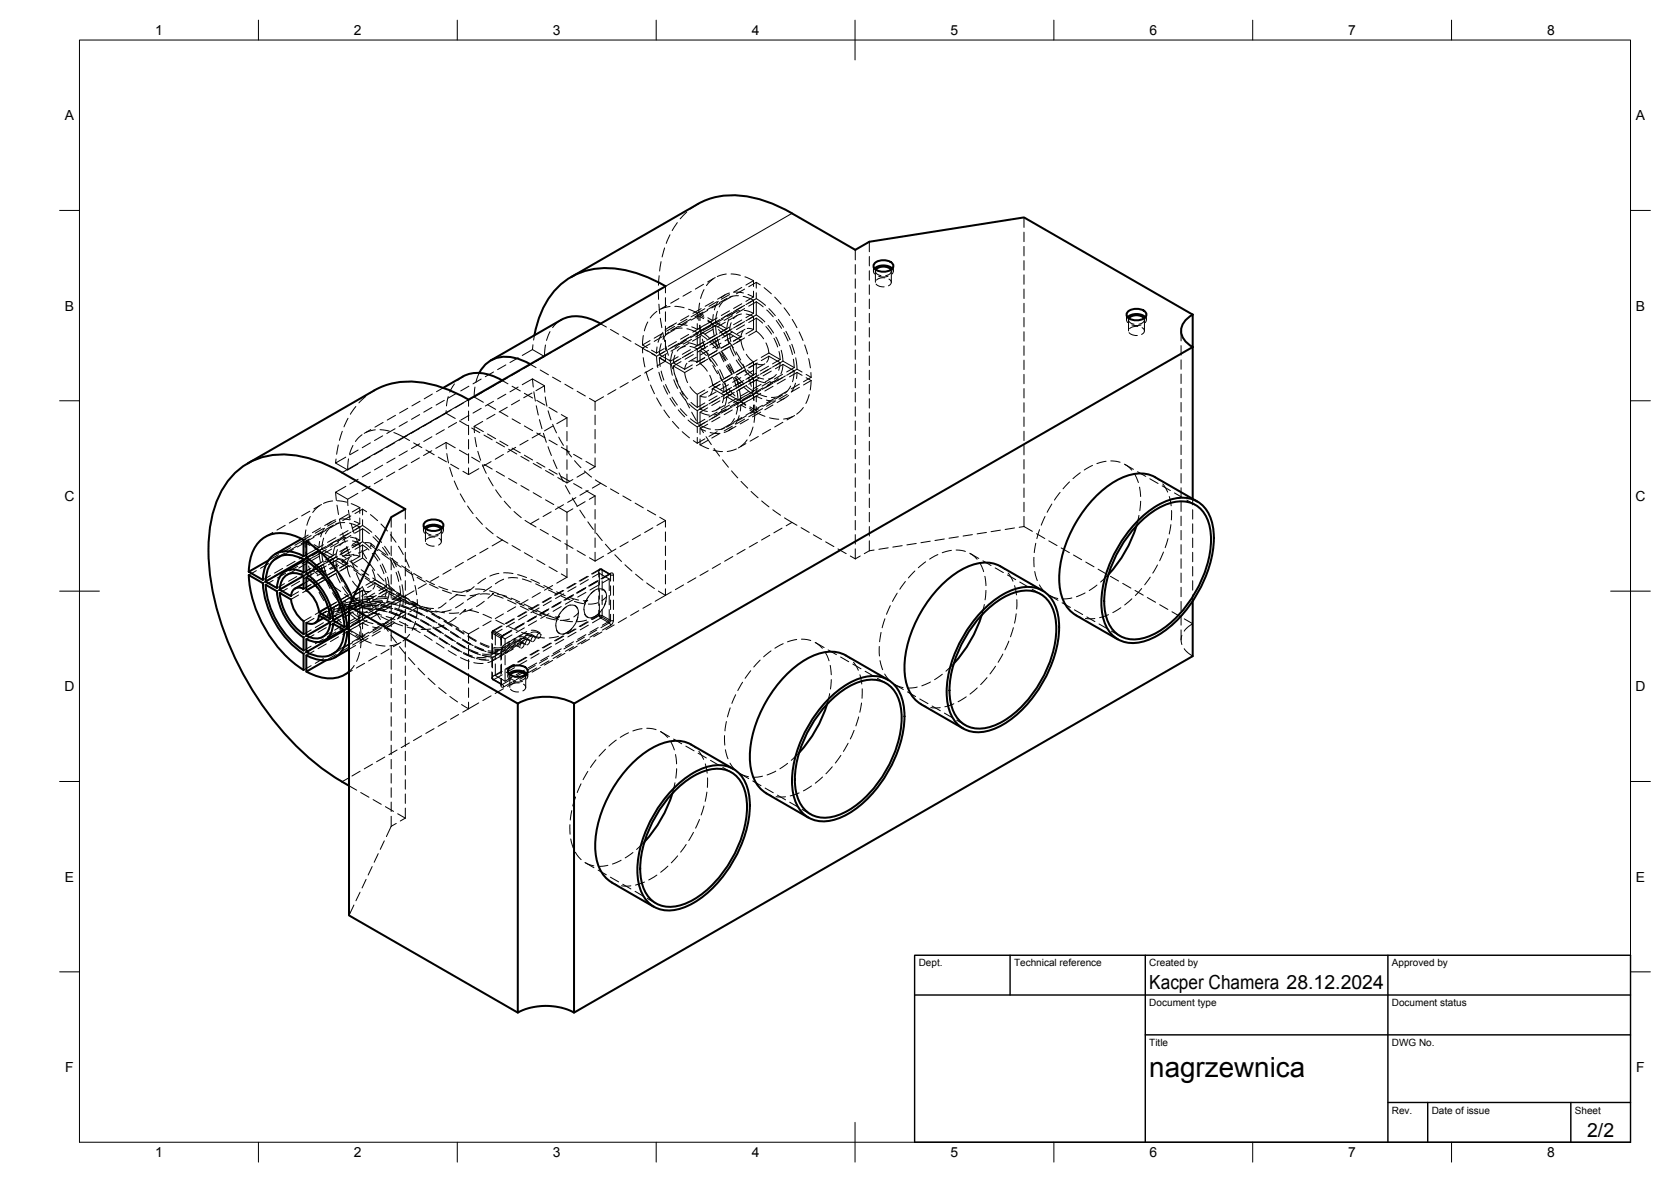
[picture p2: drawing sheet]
<svg xmlns="http://www.w3.org/2000/svg" width="420mm" height="297mm" viewBox="0 0 420 297" stroke-linecap="round" stroke-linejoin="round" font-family="sans-serif">
<defs><g id="words">
<text font-size="7" x="289" y="270.6">nagrzewnica</text>
<g font-size="4.9">
<text x="289" y="248.5">Kacper Chamera 28.12.2024</text>
<text x="399.1" y="285.7">2/2</text>
</g>
<g font-size="3.5">
<text x="39" y="8.8">1</text>
<text x="89" y="8.8">2</text>
<text x="139" y="8.8">3</text>
<text x="189" y="8.8">4</text>
<text x="239" y="8.8">5</text>
<text x="289" y="8.8">6</text>
<text x="339" y="8.8">7</text>
<text x="389" y="8.8">8</text>
<text x="16.3" y="30.2">A</text>
<text x="411.3" y="30.2">A</text>
<text x="16.3" y="78">B</text>
<text x="411.3" y="78">B</text>
<text x="16.2" y="125.9">C</text>
<text x="411.2" y="125.9">C</text>
<text x="16.2" y="173.7">D</text>
<text x="411.2" y="173.7">D</text>
<text x="16.3" y="221.6">E</text>
<text x="411.3" y="221.6">E</text>
<text x="16.4" y="269.4">F</text>
<text x="411.4" y="269.4">F</text>
<text x="39" y="290.8">1</text>
<text x="89" y="290.8">2</text>
<text x="139" y="290.8">3</text>
<text x="189" y="290.8">4</text>
<text x="239" y="290.8">5</text>
<text x="289" y="290.8">6</text>
<text x="339" y="290.8">7</text>
<text x="389" y="290.8">8</text>
</g>
<g font-size="2.5">
<text x="231" y="242.9">Dept.</text>
<text x="255" y="242.9">Technical reference</text>
<text x="289" y="242.9">Created by</text>
<text x="350" y="242.9">Approved by</text>
<text x="289" y="252.8">Document type</text>
<text x="350" y="252.8">Document status</text>
<text x="289" y="262.9">Title</text>
<text x="350" y="262.9">DWG No.</text>
<text x="350" y="279.9">Rev.</text>
<text x="360" y="279.9">Date of issue</text>
<text x="396" y="279.9">Sheet</text>
</g>
</g></defs>
<!-- layer: Hidden Narrow -->
<g fill="none" stroke="#000" stroke-width=".25">
<path d="M119.6 99.5l-2.1 1.2M122.7 97.7l-2.1 1.2M126.3 95.6l-2.6 1.5M135.5 90.3l-2.1 1.3M138.6 88.5l-2.1 1.3M141.7 86.8l-2.1 1.2M144.8 85l-2.1 1.2M147.9 83.2l-2.1 1.2M151 81.4l-2.1 1.2M104.1 108.4l-2.5 1.5M107.2 106.6l-2 1.2M110.3 104.8l-2.1 1.2"/>
<path d="M113.4 103.1l-2 1.2M116.5 101.3l-2.1 1.2M93.2 137l1.8 1.4M96 139.1l1.9 1.4M119.6 139.6l-2.1 1.1M122.7 137.8l-2.1 1.2M126.3 135.7l-2.6 1.5M135.5 130.4l-2.1 1.2M138.6 128.6l-2.1 1.2M141.7 126.8l-2.1 1.2M144.8 125.1l-2.1 1.1M147.9 123.3l-2.1 1.2"/>
<path d="M151 121.4l-2.1 1.3M184.3 139.9l-2.1 1.1M187.3 138.1l-2 1.2M190.5 136.3l-2.1 1.2M193.5 134.5l-2 1.2M196.6 132.7l-2 1.2M199.1 131.3l-1.4 .8M82.6 154.2l-.2 .1M84 153.4l-.2 .1M85.4 152.6l-.2 .1M86 153.2l-2.3 .6M86.1 141l1.9 1.5"/>
<path d="M86.8 151.8l-.2 .1M87.5 152.4l-2.3 .6M88.9 151.6l-2.3 .6M88.9 143.2l1.9 1.4M89.6 152.8l-2.4 .2M90.3 150.8l-2.3 .6M90.8 152.7l2.3 .2M91 152l-2.4 .2M91.8 145.3l2 1.3M92.2 151.9l2.4 .2M92.4 151.1l-2.4 .3M93.6 151.1l2.4 .2"/>
<path d="M93.8 150.3l-2.4 .3M94.3 153l2.3 .6M94.8 147.3l2 1.3M95 150.3l2.4 .1M95.7 152.2l2.4 .5M97.2 151.4l2.3 .5M97.8 153.9l2.2 .8M97.8 149.2l2.1 1.2M98.6 150.6l2.3 .5M98.9 141.2l2 1.3M99.2 153.1l2.3 .8M100.6 152.3l2.2 .8"/>
<path d="M100.9 150.9l2.2 1M101.1 155.2l2.2 1M101.9 143.2l2 1.3M102 151.5l2.3 .8M102.5 154.3l2.2 1.1M103.9 153.5l2.2 1.1M104.1 148.5l-2.5 1.5M104.2 152.4l2.2 .8M104.3 156.7l2.1 1.2M104.9 145.1l2.1 1.2M105.4 152.7l2.1 1M105.7 155.9l2.1 1.2"/>
<path d="M107.1 155.1l2.1 1.2M107.2 146.7l-2 1.2M107.4 158.6l2 1.2M107.6 153.5l2.3 .3M108 146.8l2.2 1.1M108.6 154.3l2 1.2M108.8 157.7l2 1.3M110.2 156.9l2 1.3M110.3 144.9l-2.1 1.2M111.3 148.3l2.2 .8M111.6 156.1l2 1.3M111.8 159.7l2 1.3"/>
<path d="M113.2 158.9l2 1.3M113.4 143.1l-2 1.2M113.5 153.3l-2.4 .5M114.6 158.1l2 1.2M114.7 149.4l2.3 .3M116.5 141.3l-2.1 1.2M116.5 151.5l-2 1.2M117.6 160l2.1 1.2M119.6 149.6l-2.1 1.2M120.5 149.2l-2.3 .5M120.7 149.3h2.4M123.6 147.4l-2 1.3"/>
<path d="M123.9 158.5h.3l-.4 .6-.1-.2zM124.3 149.6l2.2 .7M126.2 159.8h.4l.1-.3-.5 .5-.3 .8zM126.3 158.1l-1.8 1v3M126.3 157.3l-2.1 1.2 2.1 1.3 2.1-1.3M126.6 145.5l-2 1.2M127.6 150.8l2.2 1M127.8 145.3h2.4M128.7 158.3l-2 1.2M129.4 156.4l-2.1 1.2M129.4 155.5l-2.1 1.2M130.8 152.3l2.2 1.1"/>
<path d="M131.3 145.5l2.3 .8M131.8 156.6l-2.4 1.4M132.1 159.8l1.2-.2 1.3 .7M132.5 159.6l-1.9 1.5M132.5 154.6l-2.1 1.2M132.5 153.8l-2.1 1.1M133.5 159l1.1-.2 1.4 .7M134 153.9l2.2 .9M134.6 155l-2.1 1.2M134.7 146.7l2.1 1M134.9 154.8l-2 1.2M135.6 152.8l-2.1 1.2"/>
<path d="M135.6 152l-2.1 1.2M137.4 155.2l2.3 .6M137.7 153.2l-2.1 1.2M137.9 148.3l2.1 1M138 153l-2 1.2M138.6 151l-2 1.2M138.6 150.2l-2 1.2M139.9 158.4l.8 .8 1.1 .1M140.3 155.2l-.6 2.1M140.8 151.4l-2.1 1.2M141.1 149.8l2.2 .9M141.1 151.2l-2 1.2"/>
<path d="M141.8 149.2l-2.1 1.2M141.8 159.9l-2.1 1.1M141.8 148.4l-2.1 1.2M142.3 152.6l-1.5 1.6M143.2 155.6l-2.3 .3M143.4 152.1l1 .1 .8 .8M143.9 149.6l-2.1 1.2M144.2 149.4l-2 1.2M144.3 157.2l-1.5 1.6M144.4 151.1l2.3 .6M144.8 147.5l-2 1.1M144.8 158.1l-2 1.2"/>
<path d="M144.8 158.9l-2 1.2M144.8 146.6l-2 1.2M145.4 154.1l-.5 2.1M145.4 154.1l-1.1 .9M145.5 154l-.1 .1M147 147.9l-2.1 1.1M147 154.3l.8 .9h1M147.3 151.1l-.5 2.2M147.3 147.6l-2.1 1.2M147.9 145.7l-2 1.2M147.9 156.3l-2 1.2M147.9 157.1l-2 1.2"/>
<path d="M147.9 144.9l-2 1.1M149 145.1l1.7-1v2.9M149 156.5l2-1.2 2.2 1.2-2.1 1.2M149 144.3l2-1.2 2.5 1.4v1.5M149.4 148.5l-1.5 1.6M149.9 154.8l1.5-1.7v1.6l2.1 1.2M150.1 158.3l-2.1 1.2M150.1 146.1l-2.1 1.2M150.3 151.5l-2.4 .3M150.4 158.9l-2.1 1.2M150.4 145.9l-2.1 1.2M150.4 148l1.1 .1 .8 .8"/>
<path d="M150.7 154.7l-1.7 1M150.7 148.2v2.4M150.7 151.8v2.9M150.8 143h.5l.1 .3h-.7zM151.4 143.3v1.5M151.4 146v2.4M151.4 149.6v2.4M152.5 150l-.5 2.2M152.5 150l-1.2 1M152.5 149.9v.1M153.2 144.3h.1a.49 .49 0 0 1 .5-.3 .49 .49 0 0 1 .4 .5 .68 .68 0 0 1-.9-.3zM153.2 144.3l-2.1 1.2"/>
<path d="M153.5 155.9h.7l-.4 1.1-.3 .1-.1-.3a.33 .33 0 0 1-.2-.4 .33 .33 0 0 1 .3-.2zM153.5 157.1l-2.1 1.3M153.5 147.2v2.4M153.5 150.8v2.4M153.5 154.4v1.5M153.5 144.1l-2.1 1.2M154.2 144.5v1.5M154.2 147.2v2.4M154.2 150.8v2.4M154.2 154.4v1.5M168.8 148.8l-1.5 .8M171.9 147l-2.1 1.2"/>
<path d="M175 145.2l-2.1 1.2M178.1 143.4l-2.1 1.2M181.2 141.6l-2.1 1.2M110.4 160.5l2 1.3M113.4 162.4l2 1.2M114.8 161.6l2.1 1.2M115.3 179.6l-2 1.1M116.2 160.8l2.1 1.2M116.5 164.2l2.2 1M117.8 178.1l-1.4 .9M117.9 163.4l2.2 .9M119.3 162.6l2.2 .9"/>
<path d="M119.8 165.5l2.4 .1M120.7 161.8l2.2 .9M121.2 164.7l2.4 .1M122.7 163.9l2.3 .1M123.7 170.3l.1-.1 .4 .6h-.3zM123.8 160.7v-1.6l2.1 1.3v1.9M123.8 169v1.6l2.1 1.2M123.8 161.9v2.4M123.8 165.4v2.4M124.1 163.1l2.3 .1M124.5 163.3v2.3M124.5 166.8v3l1.8-1"/>
<path d="M125.4 164.3l-2 1.1M125.9 171.8l.1 .1a.56 .56 0 0 1 .5 .8 .5 .5 0 0 1-.5-.2 .5 .5 0 0 1 0-.6zM125.9 163.5v2.4M125.9 167.1v2.4M125.9 170.7v1.5M126.3 169.6l-2.1 1.2 2.1 1.2M126.9 163.5l-2.1 1.1M128.2 162l-1.8 1.5M128.3 162.6l-2.1 1.2M128.4 170.8l-2.1 1.2M128.7 171.4l-2 1.2M129.2 161.4l1.3-.1 1.3 .6"/>
<path d="M129.4 167l-2.1 1.2M129.4 167.8l-2.1 1.2M129.6 161.2l-1.8 1.5M129.7 161.8l-2.1 1.1M130.7 160.6l1.1-.1 1.4 .6M131 160.4l-1.8 1.5M131.5 169l-2.1 1.2M131.8 169.6l-2 1.2M132.5 165.2l-2.1 1.2M132.5 166l-2.1 1.2M134.6 167.2l-2.1 1.2M134.9 167.9l-2 1.1"/>
<path d="M135.6 163.4l-2.1 1.2M135.6 164.2l-2.1 1.2M137.7 165.5l-2.1 1.2M138 166.1l-2 1.2M138.6 161.6l-2 1.2M138.6 162.5l-2 1.1M140.8 163.7l-2.1 1.2M141.1 164.3l-2 1.2M141.8 160.7l-2.1 1.2M143.9 161.9l-2.1 1.2M144.2 162.5l-2 1.2M147 160.1l-2.1 1.2"/>
<path d="M147.3 160.7l-2.1 1.2M87.5 195.6l-1.5 .9M90.6 193.8l-2.1 1.2M93.7 192l-2.1 1.2M96.8 190.3l-2.1 1.1M99.8 188.5l-2 1.2M102.9 186.7l-2 1.2M106 184.9l-2 1.2M109.1 183.1l-2 1.2M112.2 181.3l-2 1.2"/>
<circle cx="151" cy="154.9" r=".38"/>
</g>
<!-- layer: Hidden -->
<g fill="none" stroke="#000" stroke-width=".25">
<path d="M168.5 59l-1 2.2M170.3 56l-1.3 1.9M172.7 53.3l-1.7 1.7M175.4 51.3l-1.8 1.2M257.5 54.6v2.6M257.5 58.3v2.4M165.2 78.2l-1.7 1.7M165.6 72.9v2.3M165.7 76.4l.2 2.4M165.7 69.3l-.1 2.4M166 80l.4 2.3M166.2 65.8l-.3 2.3"/>
<path d="M167.1 62.3l-.6 2.3M167.3 72v1.6M167.3 74.8v2.4M167.3 78.4v2.4M167.6 76.8l-1.9 1.1M168.5 77l-2.3 .6M169.7 77l2.3 .4M170.7 75l-2.1 1.2M173.1 77.7l2.2 1M173.2 79.4l-2.1 1.1M173.8 73.2l-2.1 1.2M175.3 78.7v1.4"/>
<path d="M175.7 79.4v1.1M175.7 79.4l-1.9 1.1M175.7 79.4l1.2 .7M175.7 78.5l1.2 .8M175.7 78.5l-1.9 1.1M175.9 76.2l-.2 2.3M176 79.1l1 .6M176 79.1v1.4M176.3 77.6l-2.1 1.1M176.8 78.4l-2.1 1.2M176.9 71.4l-2.1 1.3M177 72.8l-.9 2.2"/>
<path d="M177.2 77.6l-1.9 1.1M177.9 78l-1.9 1.1M178 79.8l1.2 .8M179.3 70.1l-1.7 1.7M179.4 79l-.2 1.6M179.4 75.8l-2.1 1.2M179.8 69.8l-1.9 1.1M179.9 76.7l-2.1 1.1M180.3 75.8l-2 1.2M180.3 79.9l-2 1.2M180.4 78.2l-.5 2.8M180.6 75.7l-1 2.2"/>
<path d="M181 76.2l-2 1.2M182.3 75.3l-.9 .9-.6 .9M182.3 74.1l-1.9 1.1M182.6 68.9l-2.3 .6M182.8 75l-1.9 1.1M183.4 73.6l-.8 .3-1.2 .9M183.4 78.9l-2 1.2M183.4 74l-2 1.2M183.4 78.1l-2 1.2M183.8 68.8l2.4 .4M184.1 74.4l-2 1.2M184.1 78.5l-2 1.2"/>
<path d="M184.1 79.3l-2 1.2M184.6 73.4l2.3 .2M184.8 78.4l-1.9 1.1M185.3 79.3l-1.9 1.1M185.7 74.3l-1.1 .1-1.3 .3M185.9 78l-1.1 .4-.9 .8M186.4 78.9l-1.1 .4-.9 .8M186.5 77.1l-2.1 1.2M186.5 72.2l-2.1 1.2M186.5 76.3l-2.1 1.2M186.9 74.5l2.6 .9v3.3M187.1 78l2.4 .7"/>
<path d="M187.2 77.5l-2 1.2M187.2 72.7l-2 1.1M187.2 76.7l-2 1.2M187.3 69.6l2.2 .9M187.6 78.9l1.9 .6v3.3M188.1 74l1.4 .6M189.5 70.5v1.5M189.5 73.2v1.4M189.5 78.7l-1.9 1.1M189.5 70.5l-1.9 1.1M189.5 74.6l-1.9 1.1M190.2 79.1l2.1 1.8"/>
<path d="M190.2 75.8l1.7 1.3M190.2 75l2.3 1.8M190.2 71l1 .6M190.2 80l1.6 1.2M190.2 75.8l-1.9 1.1M190.2 79.1l-2.6 1.5M190.2 80l-1.9 1.1M190.2 71v1.4M190.2 73.6v1.4M190.2 75.8v3.3M190.2 80v3.2M190.2 75l-2.6 1.5"/>
<path d="M190.2 71l-1.9 1.1M192.1 72.3l1.9 1.5M192.8 77.9l1.6 1.7M193.3 77.6l1.6 1.7M194.8 74.7l1.6 1.7M197.1 77.4l1.5 1.9M215.1 62.8v2.5M215.1 66.5v2.4M215.1 70.1v2.3M215.1 73.6v2.4M215.1 77.2v2.4M218.6 60.8v2.5"/>
<path d="M218.6 64.5v2.3M218.6 68v2.4M218.6 71.6v2.4M218.6 75.2v2.4M218.6 78.7v2.4M219.6 66.9v1.3M219.9 67.5l-.3 .7 .3 .6M220.1 68.2v2.7M220.2 67.8a1.16 1.16 0 0 0 1.3 1.5M220.3 71.4a2.36 2.36 0 0 0 2 .7M220.9 69.4l1 .2 1.4-.2M222.5 69.8l-1.1 .1-1 .5"/>
<path d="M223.5 70.1a.88 .88 0 0 1 .6 .9 .88 .88 0 0 1-.7 .8M224 67.8a1.16 1.16 0 0 1-1.3 1.5M224.1 68.2v2.7M224.3 67.5l.3 .7-.3 .6M224.6 66.9v1.3M257.5 61.9v2.4M257.5 65.5v2.4M257.5 69.1v2.3M257.5 72.6v2.4M257.5 76.2v2.4M257.5 79.8v2.4M283.3 79.1v1.3"/>
<path d="M283.5 79.7l-.2 .8 .2 .6M288 79.7l.2 .8-.2 .6M288.2 79.1v1.3M92 99.6l-1.8 1.6M94.1 98.1l-1.2 .8M108.7 99l-2 1.2M111.4 97.5l-1.7 .9M112.7 99.7l-.4 2.3M114.3 96.5l-1.2 2M114.8 98.8l-2.1 1.2M116.3 94.7l-1.2 .9M117.9 97.1l-2.1 1.1"/>
<path d="M119.2 99.8l2.3 1.3M119.4 97.3l-.2 2.5M120.5 93.7l-.9 2.4M121 95.3l-2.1 1.2M121.4 98.5l-2.2 1.3M124.1 93.5l-2.1 1.2M124.5 96.8l-2.1 1.1M126.2 95.6l1.5 .9M127.2 99.1l-2.1 1.2M127.2 91.7l-2.1 1.2M127.6 95l-2.1 1.2M128.8 97.1l2 1.1"/>
<path d="M130.3 97.3l-2.1 1.2M130.3 89.9l-2.1 1.2M130.6 93.2l-2 1.2M131.3 96.7l2.6-1.5 3 1.8M131.8 98.8l2.1 1.2M133.3 91.5l1.5 .9M133.8 98.8l-2.1 1.2M133.8 91.4l-2.1 1.2M133.9 95.2l.2 2.1M133.9 87.8l3 1.8M134 86.6l-.1 1.2-2.6 1.5M134.2 98.5l.4 2.3"/>
<path d="M134.4 84.3l-.2 1.2M134.8 98.2l2.1-1.2 .1 1.6M135.8 93l2.1 1.2M136.9 89.6l-2.1 1.2M137.1 99.7l.4 2.4M137.2 86.7l-.3 2.9M138.3 83.3l-.9 2.2M138.9 94.8l2.1 1.2M141.1 80.4l-1.2 .8-1 1.1M142 96.5l2.1 1.2M145.1 98.3l2.1 1.2M151 81.4l1.5 .8"/>
<path d="M151.8 99.7l-2.2 1.2M153.5 82.8l2.1 1.2M154.9 97.9l-2.1 1.2M156.6 84.6l2.1 1.2M158 96.1l-2.1 1.2M159.7 86.4l2.1 1.2M161.1 94.3l-2.1 1.3M161.5 87.5l1.3 .7M161.5 86.7l1.3 .7M161.7 89.9l.5 2.3M161.8 84.3l-.3 2.4M162.4 93.4l.8 2.2"/>
<path d="M162.8 88.1l2.1 1.2M162.9 80.9l-.9 2.2M163.4 86.4l-1.9 1.1 .1 1.2M163.4 85.6l-1.9 1.1M163.6 96.8l.9 2.1M163.8 88l1.3 .7M164.1 92.6l-2 1.2M165.1 89.5l.3 2.9M165.1 100l1.2 2.1M165.2 87.2l-.1 1.5M165.7 93.5l.7 2.3M165.8 89.9l2.8 1.7 1.9-1.1"/>
<path d="M165.9 89.9l1.4 .8M166.2 93.2l.7 2.3M166.2 86.4l-.4 2.7M166.5 83.9l-1 2.1M166.5 84.6l-2 1.2M166.5 83.8l-2 1.2M166.6 83.5l.5 2.3M166.8 96.9l1.1 2.2M167 88.4l-1.9 1.1-1.3-.7M167 87.6l-1.9 1.1M167.3 81.9v2.4M167.3 85.5v2.4"/>
<path d="M167.3 89.1v1.6M167.3 90.7l-2.1 1.3M167.3 96.6l1.1 2.2M167.4 87l.7 2.3M167.7 88.8l-1.9 1.1 .2 2.2M167.7 88l-1.9 1.1 2.8 1.6M168.2 83.4l-.9 .9-.6 1M168.4 90.4l.7 2.3M168.6 91.6l.5 2.7M169 99.8l1.3 2M169.1 88.4l-.5 2.3M169.2 81.8l-.8 .3-1.2 .9"/>
<path d="M169.3 92l2.8 1.6 2-1.1M169.4 95.4l1 2.2M169.5 93.8l.9 2.2M169.6 82.8l-2 1.2M169.6 82l-2 1.2M169.7 89.3l-.4 1.9M169.9 95.1l1 2.2M170.1 86.7l-2.1 1.1M170.1 85.8l-2.1 1.2M170.1 81.1l-1.9 1.1M170.4 81.6l2.4 .2M170.5 89.6l-1.9 1.1"/>
<path d="M170.6 82l-1.9 1.1M170.8 87.1l-2.1 1.2M170.8 86.2l-2.1 1.2M170.9 97.1l.9 2.2M171 98.6l1.4 2M171.2 90.9l-1.9 1.1 .3 2M171.2 90.1l-1.9 1.1 2.8 1.6M171.5 98.3l1.4 2M171.5 82.5h-1.1l-1.2 .4M171.8 86.2l-1.1 .4-.9 .7M172.1 93.6l.8 2.5M172.3 87.1l-1.1 .3-.9 .8"/>
<path d="M172.6 85.5l-1.9 1.1M172.7 82.6l2.6 1M172.7 91.3l-.6 1.5M172.7 81.1l-2 1.1M172.7 80.2l-2 1.2M173 86.1l2.3 .8M173.1 86.3l-1.9 1.1M173.2 84.9l-2.1 1.2M173.2 84.1l-2.1 1.1M173.5 97.2l1.8 1.9 1.9-1.1M173.5 87.1l1.8 .6M173.6 88.7l-2 1.2"/>
<path d="M173.6 87.9l-2 1.2M173.7 80.2l-2.1 1.2M173.7 90.7l1.6 .3M173.9 85.3l-2.1 1.2M173.9 84.5l-2.1 1.1M173.9 82.1l1.4 .7M174.1 91.7l-2 1.1M174.3 89.1l-2 1.2M174.3 88.3l-2 1.2M175.1 89.8l-1.9 1.1M175.3 83.6v3.3l1.9-1.1M175.3 87.7v3.3l1.9-1.1"/>
<path d="M175.3 81.3v1.5M175.3 99.1v3.3M175.7 83.7l-2.1 1.2M175.9 81.7l.4 2.4M176 99.5l1.6 .3M176 88.1l1.6 1.3M176 83.2l2.3 1.7M176 87.3l2.2 1.7M176 84l1.8 1.2M176 81.7v1.5M176.2 84.5l-2.1 1.2M176.3 83.1l-2.1 1.2"/>
<path d="M176.3 82.3l-2.1 1.2M176.6 85.2l.7 2.3M176.7 86.9l-2.1 1.2M176.7 86.1l-2.1 1.2M177 83.5l-2.1 1.2M177 82.7l-2.1 1.2M177.2 89.9l-2.1 1.2M177.2 82.5l-1.9 1.1M177.2 86.6l-1.9 1.1M177.2 81.7l-1.9 1.1M177.4 87.3l-2 1.2M177.4 86.5l-2 1.2"/>
<path d="M177.7 88.6l1 2.2M177.9 98.4l-1.9 1.1v3.3M177.9 87l-1.9 1.1v3.3l.9 .7 .9 1.2M177.9 82.9l-1.9 1.1v3.3M177.9 90.3l-2.8 1.6M177.9 82.1l-1.9 1.1M177.9 86.2l-1.9 1.1M178 80.7l1.2 .7M178 80.4l1.8 1.6M178.2 88l-2.1 1.2M178.4 90.2l1.5 1.9M178.5 94.3l.7 2.5"/>
<path d="M178.6 86l1.7 1.8M178.8 81.9l-2.1 1.2M179 89.9l1.4 1.9M179.2 97.7l2.8 1.6 1.9-1.1M179.2 85.7l1.6 1.8M179.2 81.4l.4 2.9M179.2 81.4l-1.9 1.1M179.2 80.6l-1.9 1.1M179.2 91.8l1.2 2.1M179.3 82.8l-2.1 1.2M179.8 85.4l.7 2.3M179.8 85.1l-2.1 1.2"/>
<path d="M179.8 84.3l-2.1 1.2M179.9 81.8l.2 2.1M179.9 81.8l2.9 1.6-2 1.1M179.9 81.8l-1.9 1.1M179.9 81l2.9 1.6M179.9 81l-1.9 1.1M180.1 98.5l-1.9 1.1M180.3 88.9l-2.1 1.2M180.3 88.1l-2.1 1.2M180.3 99.5l-2 1.2M180.3 96.2l-2 1.2M180.3 80.7l-2 1.2"/>
<path d="M180.3 84l-2 1.2M180.3 88.1l-2 1.2M180.4 85.1l.7 2.3M180.5 93.1l.9 2.2M180.5 85.5l-2 1.2M180.5 84.7l-2.2 1.3M180.7 82.8l1.6 1.8M181 92.9l.9 2.1M181 88.8l1 2.1M181 88.7l1.4 2M181 99.9l-2 1.2M181 96.6l-2 1.2"/>
<path d="M181 81.1l-2 1.2M181 80.3l-2 1.2M181 84.4l-2 1.2M181 85.2l-2 1.2M181 88.5l-2 1.2M181.1 94.9l1.4 1.9M181.1 96.6l-1.9 1.1-.6 1.5M181.1 95.7l-1.9 1.1 2.8 1.7M181.3 86.2l-2.1 1.2M181.5 88.5l1 2.1M181.5 88.4l1.4 2M181.7 96.5l.3 2"/>
<path d="M181.9 80.1l-2.1 1.2M182 99.3l-.3 1.9M182.3 96.2l.4 2.7M182.4 81l-2.1 1.2M182.6 92l1.3 1.9M182.7 99.7l2.9 1.6 1.9-1.1M182.8 83.4l.4 2.8M182.8 82.6l-2 1.1M183 91.7l1 2.1M183 85.5l1.4 1.9M183.1 91.7l1.4 1.9M183.2 96.7l-2.1 1.2"/>
<path d="M183.2 97.8l1.6 1.7M183.3 80.2l-.5 2.4M183.3 87.2l-2 1.2M183.3 86.3l-2 1.2M183.4 98.5l-2 1.2M183.4 97.7l-2 1.2M183.4 94.4l-2 1.2M183.4 82.2l-2 1.2M183.4 83l-2 1.2M183.4 86.3l-2 1.2M183.5 83.8l.3 2.1M183.5 83.8l2.8 1.7-1.9 1.1"/>
<path d="M183.5 83l2.8 1.7 .6-1.6M183.5 83l-2 1.1M183.5 83.8l-2 1.1M183.5 91.4l1 2.1M183.6 87.3l.9 2.2M183.9 81.1l-.4 1.9M183.9 97.4l-1.9 1.1M184.1 87l.9 2.2M184.1 98.1l-2 1.2M184.1 94.8l-2 1.2M184.1 98.9l-2 1.2M184.1 82.6l-2 1.2"/>
<path d="M184.1 83.4l-2 1.2M184.1 86.7l-2 1.2M184.2 94l-2.1 1.2M184.2 94.8l-2.1 1.2M184.4 84.5l-2.1 1.1M184.4 94.9l.7 2.3M184.6 98.6l-1.9 1.1-.5 2.4M184.6 97.8l-1.9 1.1 2.9 1.6M184.7 94.9l1.6 1.7M185 94.6l.7 2.3M185.1 88.4l1.1 2.1M185.1 90.5l1.4 1.9"/>
<path d="M185.2 94.6l1.6 1.7M185.3 98.4l.3 2.1M185.6 90.2l1.4 1.9M185.9 98.1l.4 2.8M186.3 94.9l-2.1 1.2M186.3 85.5l.7 2.5M186.5 96.7l-2.1 1.2M186.5 95.9l-2.1 1.2M186.5 92.7l-2.1 1.1M186.5 80.4l-2.1 1.2M186.5 81.2l-2.1 1.2M186.5 84.5l-2.1 1.3"/>
<path d="M186.8 91.5l1 2.2M187 96.4l-2 1.2M187 95.6l-2 1.2M187.2 97.4l2.3 1.8M187.2 96.3l-2 1.2M187.2 93.1l-2 1.1M187.2 97.2l-2 1.1M187.2 80.8l-2 1.2M187.2 81.6l-2 1.2M187.2 84.9l-2 1.2M187.3 92.2l-2.1 1.2M187.3 93l-2.1 1.2"/>
<path d="M187.3 93.3l2.2 1.7v3.3M187.3 82.7l-1.9 1.1M187.5 99.4l-1.9 1.1M187.6 89l1 1.2 .9 .8M187.7 97.1l1.8 1.2M187.7 96.8l-2 1.2M187.7 96l-2 1.2M187.9 93l1.6 1.2M187.9 82.6l1.6 .2M188.2 94.8l.7 2.3M188.2 99.8l-1.9 1.1M188.3 92.5l1.9-1.1v3.2"/>
<path d="M188.3 96.6l1.9-1.1v3.2M188.3 98.4l-2.1 1.2M188.8 99.2l-2.1 1.2M189.2 98.2l.4 2.4M189.4 93.1l-2.1 1.2M189.5 98.3l-1.9 1.1M189.5 91v3.2M189.5 99.2v1.4M189.5 94.2l-1.9 1.1M189.5 91l-1.9 1.1M189.5 99.2l-1.9 1.1M189.5 82.8l-1.9 1.1"/>
<path d="M190.1 94.6l-2 1.2M190.1 93.8l-2 1.2M190.2 91.4l.8 .2h.7M190.2 94.6l1.8 .7M190.2 99.6l1.4 .6M190.2 95.5l2.3 .7M190.2 98.7l2.6 1M190.2 83.2l1.8 1.9M190.2 94.6l-2.6 1.5M190.2 99.6v1.4M190.2 99.6l-1.9 1.1M190.2 98.7l-1.9 1.1"/>
<path d="M190.2 83.2l-1.9 1.1M190.4 90.4l-2.1 1.2M190.4 91.2l-2.1 1.2M190.6 98.5l-2.1 1.1M190.6 97.6l-2.1 1.2M190.8 95l-2 1.2M190.8 94.2l-2 1.2M191.3 98.9l-2.1 1.2M191.3 98.1l-2.1 1.1M191.4 96.6l-2.1 1.2M191.9 97.5l-2.1 1.1M192.3 91.4l-1.9 1.1"/>
<path d="M192.6 82.1l1.4 1.9M192.6 86.2l.5 1.4 .2 1.1M193.1 81.8l1.4 1.9M193.2 92.8l-2 1.3M193.2 92l-2 1.2M193.3 89.5l-.2 .9-.3 .6M193.3 89.5l2.9 1.7-2 1.1M193.3 89.5l-1.9 1.1M193.3 88.7l2.9 1.6M193.3 88.7l-1.9 1.1M193.7 96.7l-2.1 1.2M193.7 95.8l-2.1 1.2"/>
<path d="M193.9 92.4l-2 1.2M193.9 93.3l-2 1.2M194.3 94.9l-1.9 1.1M194.4 97.1l-2.1 1.2M194.4 96.3l-2.1 1.2M194.6 85l.9 2.2M194.8 95.8l-1.9 1.1M195.1 84.7l1 2.2M195.2 80.5l1.3 2M195.2 94.1l-.9 .8-1.1 .4M195.7 80.2l1.3 2M195.7 95l-.9 .7-1.1 .4"/>
<path d="M195.9 88.3l.3 2M196.2 91.2l-.4 1.9M196.2 90.3l-2 1.1M196.3 99.5l-1.2 .3-1.1 .1M196.4 88l.5 2.7M196.8 94.9l-2.1 1.2M196.8 94.1l-2.1 1.2M196.8 99.2l-1.9 1.1M196.9 91.6l-.2 1.3-.4 1.1M196.9 91.6l2.8 1.6-1.9 1.1M196.9 90.7l-1.9 1.1M196.9 91.6l-1.9 1.1"/>
<path d="M196.9 90.7l2.8 1.7M197.1 83.6l1 2.1M197.5 95.3l-2.1 1.2M197.5 94.5l-2.1 1.2M197.6 83.3l1 2.1M197.9 99.1l-2 1.2M197.9 98.3l-2 1.2M198.3 99.4l-1.3 .8-.8 .3M198.6 86.8l.6 2.3M198.8 97l-.6 1-.9 .9M199.1 86.5l.7 2.3M199.2 80.3l1.2 2"/>
<path d="M199.5 90.3l.2 2.1M199.7 93.2l-.4 2.7M199.7 92.4l-1.9 1.1M200 96.3l-1 2.2M200.1 89.9l.3 2.9M200.4 93.6l-.1 1.5M200.4 93.6l-1.9 1.1M200.4 93.6l1.3 .7M200.4 92.8l-1.9 1.1M200.4 92.8l1.3 .7M200.9 83.4l1 2.2M201 97.3l-2.1 1.2"/>
<path d="M201 96.5l-2.1 1.2M202.3 86.7l.8 2.2M202.7 94.9l1.3 .7M202.7 94.1l1.3 .7M203.3 90.1l.5 2.3M203.5 99.2l-.9 2.2M203.9 93.6l.1 1.2M204 95.6l-.3 2.4M204 95.6l-2 1.1M204 94.8l-2 1.1M215.1 80.8v2.4M215.1 84.4v2.3"/>
<path d="M215.1 87.9v2.4M215.1 91.5v2.4M215.1 95.1v2.4M215.1 98.6v2.4M218.6 82.3v2.4M218.6 85.9v2.4M218.6 89.5v2.3M218.6 93v2.4M218.6 96.6v2.4M257.5 83.4v2.3M257.5 86.9v2.4M257.5 90.5v2.4"/>
<path d="M257.5 94.1v2.3M257.5 97.6v2.4M283.8 80.4v2.8M283.9 80a1.14 1.14 0 0 0 1.3 1.5M283.9 83.6a2.53 2.53 0 0 0 2.1 .7M284.6 81.6l.9 .2 1.4-.2M286.1 82l-1.4 .2-.7 .4M287.2 82.3a.88 .88 0 0 1 .6 .9 .88 .88 0 0 1-.8 .8M287.7 80a1.16 1.16 0 0 1-1.4 1.5M287.8 80.4v2.8M297 83.1v2.6M297 86.9v2.3"/>
<path d="M297 90.4v2.4M297 94v2.4M297 97.6v2.4M84.4 116.4l3 1.7M85.1 111.8l-.5 2.4M86.1 108.4l-.8 2.3M87 114.9l-2.6 1.5 .1-1.1M87.5 105.1l-1 2.2M87.6 115.3l-.2 2.8M88.8 111.9l-.9 2.3M89.5 102.2l-1.4 1.9M90 116.6l-2.6 1.5"/>
<path d="M90 113.1l-2 1.2M91 109.2l-1.6 1.7M93.1 114.8l-2.1 1.2M93.1 118.7l-2 1.2M93.1 111.3l-2 1.2M93.2 108l-1.6 .9M94.4 108l-2.3 .7M95.5 108l2.4 .3M96.2 113.1l-2.1 1.1M96.2 116.9l-2 1.2M96.2 109.5l-2 1.2M96.3 106.2l-2 1.1"/>
<path d="M99 108.7l4 2M99.3 118.6l-2.1 1.2M99.3 111.3l-2.1 1.2M99.3 115.1l-2 1.2M99.3 107.7l-2 1.2M99.4 104.4l-2 1.2M102.4 116.8l-2.1 1.2M102.4 109.5l-2.1 1.2M102.4 113.3l-2 1.2M102.4 106l-2 1.2M102.5 102.6l-2 1.2M104 111.3l2.1 1.2"/>
<path d="M105.5 115.1l-2.1 1.2M105.5 107.7l-2.1 1.2M105.5 111.5l-2 1.2M105.5 104.2l-2 1.2M105.6 100.8l-2 1.2M107.1 113.1l2.1 1.2M108.6 113.3l-2.1 1.2M108.6 105.9l-2.1 1.2M108.6 109.8l-2 1.1M108.6 102.4l-2 1.2M110.2 114.9l2.1 1.2M111.7 108l-2.1 1.2"/>
<path d="M111.7 100.6l-2.1 1.2M112.2 111.2v1.6M112.2 111.2l-2.6 1.5M112.2 111.2l2.3 1.3M112.2 103.9l-2.6 1.4M112.2 103.9l2.3 1.3M112.2 103.2v.7M112.4 114l.4 2.3M113.1 117.5l.7 2.2M113.3 116.7l2.1 1.1M114.8 106.2l-2.1 1.2M115.5 113.1l2.1 1.2"/>
<path d="M115.5 105.8l2.1 1.2M116.4 118.4l1.4 .9M117.8 100.4v1.7M117.8 103.3v2.4M117.8 106.9v2.3M117.8 110.5v2.3M117.8 114v2.4M117.8 117.6v1.7M117.9 104.4l-2.1 1.2M118.6 114.9l2 1.2M118.6 107.6l2 1.1M119.2 107.1l.1 1.6"/>
<path d="M119.2 107.1l2.3 1.4M119.4 109.9l.4 2.4M120.1 113.4l.8 2.3M120.4 117.8l-2.6 1.5M121 102.6l-2.1 1.2M121.3 116.8l1 2.2M121.4 105.9l-2.2 1.2M121.7 116.7l2.1 1.2M121.7 109.3l2.1 1.2M122.6 109.1l2 1.1M122.6 101.7l2 1.2M123.5 116l-2.1 1.2"/>
<path d="M124.1 100.8l-2.1 1.2M124.5 104.1l-2.1 1.2M124.8 118.5l2.1 1.2M124.8 111.1l2.1 1.2M125.7 110.8l2 1.2M125.7 103.5l2 1.2M126.6 114.2l-2.1 1.2M127.6 102.3l-2.1 1.2M127.9 112.9l2 1.2M128.8 112.6l2 1.2M128.8 105.3l2 1.2M129.7 112.4l-2.1 1.2"/>
<path d="M130.6 100.5l-2 1.2M131 114.7l2 1.2M131.8 114.4l2.1 1.2M131.8 107l2.1 1.2M132.8 110.6l-2.1 1.2M134.1 116.5l2 1.2M134.8 102l.6 2.3M135 116.2l2 1.2M135 100.6l2 1.2M135 108.8l2 1.2M135.6 105.5l.7 2.2M135.9 108.9l-2.1 1.2"/>
<path d="M136.6 108.9l.8 2.3M137.2 118.2l2 1.2M137.8 112.3l.8 2.2M137.8 103.2l.7 2.3M138 118l2.1 1.2M138 102.4l2.1 1.2M138 110.6l2.1 1.2M139 106.6l.9 2.2M139 107.1l-2.1 1.2M139.1 115.6l1 2.2M140.5 109.8l1.2 2.1M140.6 118.8l1 2.2"/>
<path d="M141.1 119.7l2.1 1.2M141.1 104.2l1.5 .8M141.1 112.4l2.1 1.2M142.3 112.9l1.4 1.9M142.6 105v2.2M142.6 108.4v2.4M142.6 112v2.4M142.6 115.6v2.3M142.6 119.1v2.3M142.6 105l-2.6 1.5M144.2 114.2l2.1 1.2M144.5 115.8l1.6 1.7"/>
<path d="M146.9 118.3l1.8 1.6M147.1 118.7l-2 1.2M147.3 116l2.3 1.3M148.2 100.1l1.4 .8M149.6 100.9v2.3M149.6 104.3v2.4M149.6 107.9v2.4M149.6 111.5v2.4M149.6 115.1v2.2M149.6 117.3l-1.4 .8M166.9 103l1.4 2M168.5 100.1l1.3 2"/>
<path d="M169.1 105.9l1.6 1.8M170.5 103l1.6 1.8M171 102.7l1.7 1.7M171.5 108.5l1.9 1.5M172.3 100.4l1.1 2.1M173 105.6l2.3 1.7 1.9-1.1M173.2 101.4l2.1 1.8 1.9-1.1M173.6 105.2l1.7 1.3M173.7 101.1l1.6 1.3M173.9 103.6l1.2 2.1M174.3 110.7l1 .7M175.3 103.2v3.3"/>
<path d="M175.3 107.3v1.4M175.3 109.9v1.5M175.7 106.7l1.2 2M176 102.8l1.9 .6M176 107.7l1.4 .6M176 111.8l2.2 1M176 103.6l2.4 .7M176 106.9l2.6 1M176 110.3v1.5M177.2 105.4l-1.9 1.1M177.2 101.3l-1.9 1.1M177.2 110.3l-1.9 1.1"/>
<path d="M177.5 109.7l1.4 2M177.9 106.6l-1.9 1.1v1.4M177.9 102.5l-1.9 1.1v3.3M177.9 101.7l-1.9 1.1M177.9 110.7l-1.9 1.1M177.9 105.8l-1.9 1.1M178.6 108.7l2.3 .2M179.3 113.1l2.4 .4M179.5 112.7l1.4 1.9M180.3 103.6l-2 1.2M180.3 100.3l-2 1.2M180.3 108.5l-2 1.2"/>
<path d="M180.3 104.4l-2 1.2M181 104.8l-2 1.2M181 108.9l-2 1.2M181 104l-2 1.2M181 100.7l-2 1.2M181.1 102.2l-.9 .8-1.2 .4M181.6 103.1l-.9 .8-1.1 .4M181.7 115.6l1.5 1.8M182.1 101.9l-1.9 1.1M182.1 107.6l-1.2 .4h-1.1M182.6 102.8l-1.9 1.1M183.4 101.8l-2 1.2"/>
<path d="M183.4 106.7l-2 1.2M183.4 102.6l-2 1.2M183.9 118.3l1.6 1.8M184.1 107.5l-1.2 .9-.8 .3M184.1 103l-2 1.2M184.1 107.1l-2 1.2M184.1 102.2l-2 1.2M184.6 106.3l-1.9 1.1M184.7 105.2l-.6 1-.9 .8M185.1 107.1l-1.9 1.1M185.1 112.8l-2.2 .7M185.2 100.1l-2.1 1.2"/>
<path d="M185.6 101.3l-.5 2.8M185.7 101l-2.1 1.2M185.7 100.3l1.8 1.6M185.9 104.4l-1 2.2M186.3 101.8l1.2 .7M186.3 100.9l1.2 .7M186.5 100l-2.1 1.2M186.5 104.9l-2.1 1.2M186.5 100.8l-2.1 1.2M187.2 101.2l-2 1.2M187.2 105.3l-2 1.2M187.2 100.4l-2 1.2"/>
<path d="M187.6 111.5l-1.9 1.1M187.7 104.5l-2.1 1.2M187.9 110.5l-1.7 1.7M188.2 105.4l-2.1 1.1M188.2 100.7l-1.9 1.1-.2 1.5M188.5 102.6l1 .6M188.6 102.2l1.2 .8M189.3 107.3l-.8 2.2M189.5 101.8v1.4M189.5 103.2l-1.9 1.1M189.7 101.8l.1 1.2M189.8 103.8l-.2 2.4"/>
<path d="M190.2 103.6l2.1 1M190.2 102.2v1.4M190.2 103.6l-1.9 1.1M190.7 109.7l-2.1 1.2M190.8 102.7l-2.1 1.2M191.3 103.6l-2.1 1.2M191.7 102.7l-1.9 1.1-1.2-.7M191.7 101.9l-1.9 1.1M192.7 100.5l2.4 .3M193.5 105l2.3 .4M193.8 107.9l-2.1 1.2M193.9 100.9l-2.1 1.2"/>
<path d="M194.4 101.8l-2.1 1.2M194.8 100.9l-2.1 1.2M194.8 100.1l-2.1 1.2M196.8 106.1l-2 1.2M197.3 100.1l-1.9 1.1M199.3 104.7l-2.3 .6M199.8 104.4l-1.9 1.1M202 102.4l-1.7 1.7M215.1 102.2v2.4M215.1 105.8v2.4M215.1 109.4v2.3M215.1 112.9v2.4"/>
<path d="M215.1 116.5v2.4M218.6 100.2v2.4M218.6 103.7v2.4M218.6 107.3v2.4M218.6 110.9v2.4M218.6 114.5v2.3M218.6 118v2.4M257.5 101.2v2.4M257.5 104.8v2.4M257.5 108.4v2.3M257.5 111.9v2.4M257.5 115.5v2.4"/>
<path d="M257.5 119.1v2.4M271.6 118.8l-1.8 1.5M274.7 117l-2.1 1.1M278.1 115.9l-2.3 .6M279.3 115.8l2.3 .4M282.7 116.6l1.9 1.5M282.9 116.7l2.1 1.2M285.3 119.1l.9 2.2M286 118.5l2.1 1.2M290.4 119.9l1.2 .8M297 101.1v2.4M297 104.7v2.4"/>
<path d="M297 108.3v2.4M297 111.9v2.3M297 115.4v2.4M297 119v2.4M68.6 133.8l-1.9 1.1M70 139.4l-2.5 1.5M70.6 139.8l-2 1.2M71.6 139l-1.9 1.1M71.7 132l-2.1 1.2M73.1 137.6l-2.1 1.2M73.7 138.1l-2 1.1M74.7 137.2l-2.1 1.2"/>
<path d="M74.8 130.2l-2.1 1.2M76.7 136.4l.1 1.1M76.7 135.6l1.2 .7M76.7 136.4l-1.9 1.1M76.7 136.4l1.2 .7M76.9 138.7l.4 2.4M76.9 133.2l-.2 2.4-2.6 1.4M77.3 139.3l-2.1 1.2M77.5 134.5l-1.7 .9M77.8 135.5l-2.1 1.1M77.9 128.5l-2.1 1.2M78 129.8l-.8 2.2"/>
<path d="M78.2 139.5l-1.9 1.1 1.8-1M78.2 134.6l-1.9 1.1M78.2 138.7l-1.9 1.1M79 135l-2 1.1M79 139.9l-2 1.1M79 136.9l1.2 .7-1.9 1.1M79 137.7l1.2 .7M80.2 138.4l.4 2.9M80.2 138.4l-1.9 1.1M80.3 139.8l-2.1 1.2M80.3 127.1l-1.7 1.7M80.4 136.1l-.2 1.5"/>
<path d="M80.6 138.5l-2.1 1.2M80.6 132.7l-2.1 1.2M80.8 126.8l-1.9 1.1M80.9 133.7l-2.1 1.2M80.9 138.8l.3 2.1M80.9 138l2.9 1.6-1.9 1.1M80.9 138.8l-1.9 1.1M80.9 138.8l2.9 1.6M81.3 132.8l-2 1.2M81.3 137.7l-2 1.2M81.3 136.9l-2 1.2M81.4 135.2l-.5 2.8-1.8 1"/>
<path d="M81.6 132.7l-1 2.2M82 133.2l-2 1.2M82 137.3l-1.8 1.1M82 138.1l-2 1.2M83.3 132.3l-1.5 1.8M83.3 131.1l-1.7 1M83.4 138l-2.1 1.2M83.6 125.9l-2.3 .6M83.7 136.7l-2.1 1.2M83.8 132l-1.9 1.1M84.3 137.2l-.5 2.4M84.4 123.7l.2 2.1"/>
<path d="M84.4 130.6l-.8 .4-1.2 .8M84.4 139.2l-2 1.2M84.4 131l-2 1.2M84.4 135.1l-2 1.2M84.7 126.9l.4 2.4M84.8 125.8l2.4 .4M84.8 139.8l-2.4 1.4M84.9 138.1l-.4 1.9-2 1.2M85.1 131.4l-2 1.2M85.1 136.3l-2 1.2M85.2 135.5l-2.8 1.6M85.3 130.5l.6 2.3"/>
<path d="M85.6 130.4l2.3 .2M85.8 135.4l-1.1 .7M85.9 139.4l1.1 .9M86.1 133.9l.7 2.4M86.3 136.3l-1.9 1.1M86.7 131.3l-1.1 .1-1.3 .3M86.9 135l-1.1 .4-.9 .8M87 122.2l-2.6 1.5 3 1.8M87.1 137.4l.8 2.2M87.4 137.7a2.19 2.19 0 0 0-1.7 1.5M87.4 135.9l-1.1 .4-.9 .8M87.5 134.2l-2.1 1.1"/>
<path d="M87.5 137.4l-2.1 1.2M87.5 129.3l-2.1 1.1M87.5 133.3l-2.1 1.2M87.6 128.2l.4 2.4M87.9 131.5l2.6 .9M87.9 138l-2.5 1.4M88.1 135l2.4 .7-1.9 1.1M88.2 138.6l-2 1.2M88.2 129.7l-2 1.1M88.2 134.6l-2 1.1M88.2 133.7l-2 1.2M88.3 126.6l2.2 1"/>
<path d="M88.3 131.7l.7 2.3M88.3 139.8l-2.4 1.3M88.6 135.9l1.9 .7M88.9 139.6h.7l.9 .2-1.9 1.1M89 139.3l-2.3 .3M89.1 131l1.4 .6-1.9 1.1M89.5 135.1l.9 2.2M90 124l-2.6 1.5 .1 1.5M90 120.4l-2 1.2M90.5 136.6l-1.9 1.1M90.5 127.6v1.4M90.5 130.2v1.4"/>
<path d="M90.5 132.4v3.3M90.5 136.6v3.2M90.5 132.4l-1.9 1.1M90.5 127.6l-1.9 1.1M90.6 136.5l-2.2 .7M91 138.4l1.2 2M91.2 137v3.2l-2.3 1.4M91.2 137l1.6 1.2M91.2 130.6v1.4l-1.9 1.1M91.2 132l2.3 1.8M91.2 128l1 .6M91.2 132.9v3.2l-2.3 1.3"/>
<path d="M91.2 136.1l2.1 1.8M91.2 132.9l1.7 1.2M91.2 132.9l-1.9 1.1M91.2 137l-1.9 1.1M91.2 128v1.4M91.2 128l-1.9 1.1M91.8 136.4l1.4 .2 .2 .2-.3 .5M92.2 138l-2.1 1M93.1 122.2l-2.1 1.2M93.1 129.3l1.9 1.5M93.2 136.6l1 .7M93.6 139.1l1.4 1.9"/>
<path d="M93.8 134.9l1.6 1.7M94.1 138.8l1.4 1.9M94.3 134.6l1.6 1.7M95.2 138.1l1.9 1.4M95.8 131.7l1.6 1.7M96.2 137.6l1.3 1.9M96.2 120.4l-2.1 1.2M96.7 137.3l1.3 1.9M98.2 134.4l1.4 1.9M98.4 130v2.5M98.4 133.7v2.4M98.4 137.3v2.3"/>
<path d="M100.2 137.3l1.2 2M101.9 127.9v2.6M101.9 131.6v2.4M101.9 135.2v2.4M101.9 138.8v2.4M106.5 132v1.3M106.7 132.7l-.2 .7 .3 .6M107 133.3v2.8M107.1 133a1.16 1.16 0 0 0 1.3 1.4M107.1 136.5a2.36 2.36 0 0 0 2.1 .7M107.8 134.6l1 .2 1.4-.2M109.3 135l-1.4 .1-.6 .4"/>
<path d="M110.4 135.3a.88 .88 0 0 1 .6 .9 .88 .88 0 0 1-.7 .8M110.9 133a1.16 1.16 0 0 1-1.3 1.4M111 133.3v2.8M111.2 132.7l.3 .7-.3 .6M111.5 132v1.3M114.2 120.9l1 2.1M115.7 124.1l1.2 2.1M117.6 127.2l1.4 1.9M119.7 130l1.6 1.8M122.2 132.6l1.8 1.5M122.8 120l1.2 2.1M124.6 123.1l1.4 1.9"/>
<path d="M124.9 134.8l2.8 1.7M126.8 125.9l1.6 1.8M127.9 120.3l2 1.1M128.8 137.1l2 1.2M129.2 128.5l1.9 1.6M131 122l2 1.2M131.8 138.9l2.1 1.2M132 130.8l2.8 1.6M134.1 123.8l2 1.2M135.8 133l2.1 1.2M137.2 125.6l2 1.2M138.9 134.8l2.1 1.2"/>
<path d="M140.3 127.4l2.3 1.3M140.3 120l2.3 1.4M142 136.6l2.1 1.2M142.2 122l1.1 2.1M142.6 128.7v2.2M142.6 132.1v2.4M142.6 135.7v2.4M142.6 139.3v2.4M143.9 125.1l1.2 2.1M144 127.9l-1.4 .8M144 120.5l-1.4 .9M144.2 121.5l2.1 1.2"/>
<path d="M145.1 138.4l2.1 1.2M145.8 128.2l1.3 2M147.1 126.1l-2 1.2M147.3 123.3l2.3 1.3M147.8 131.1l1.4 2M149.6 124.6v2.3M149.6 128v2.4M149.6 131.6v2.4M149.6 135.2v2.4M149.6 138.8v2.2M149.6 124.6l-1.4 .9M149.7 120.6l2.8 1.7"/>
<path d="M149.9 134l1.5 1.9M151.8 139.8l-2.2 1.2M152.2 136.8l1.6 1.7M153.5 122.9l2.1 1.1M154.6 139.4l1.7 1.7M154.9 138l-2.1 1.2M156.6 124.6l2.1 1.2M158 136.2l-2.1 1.2M159.7 126.4l2.1 1.2M161.1 134.4l-2.1 1.2M162.8 128.2l2.1 1.2M164.1 132.6l-2 1.2"/>
<path d="M165.9 130l1.4 .8M167.3 130.8l-2.1 1.2M167.3 130.8v1.7M167.3 133.7v2.3M167.3 137.2v2.4M186.3 121l1.7 1.7M188.8 123.5l1.8 1.6M191.5 125.9l1.9 1.5M194.3 128.1l2 1.4M197.3 130.1l3.1 1.9M201.4 132.6l2.1 1.2M204.5 134.4l2.1 1.2"/>
<path d="M207.6 136.2l2.1 1.2M210.7 138l2.1 1.1M213.8 139.7l1.3 .7M215.1 120.1v2.4M215.1 123.6v2.4M215.1 127.2v2.4M215.1 130.8v2.4M215.1 134.4v2.3M215.1 137.9v2.5M216.3 139.7l-1.2 .7M218.6 121.6v2.4M218.6 125.2v2.4"/>
<path d="M218.6 128.8v2.3M218.6 132.3v2.4M218.6 135.9v2.5M218.6 138.4l-1.3 .7M219.8 138.2l-1.2 .2M223.3 137.7l-2.3 .3M226.8 137.1l-2.3 .4M230.4 136.6l-2.4 .3M233.9 136l-2.3 .4M235.8 139.4l-2.1 1.1M237.4 135.5l-2.3 .3M239.2 138.3l-2.3 .6"/>
<path d="M240.4 138.2l2.3 .4M241 134.9l-2.4 .4M243.8 139l1.9 1.5M244 139.1l2.1 1.2M244.5 134.4l-2.4 .3M248 133.8l-2.3 .4M251.5 133.2l-2.3 .4M255.1 132.7l-2.4 .4M257.5 132.3l2.1 1.2M257.5 122.6v2.4M257.5 126.2v2.4M257.5 129.8v2.5"/>
<path d="M257.5 132.3l-1.2 .2M260.4 136.5l-.3 2.4M260.6 134.1l2.1 1.2M261.4 133.1l-.7 2.3M262.8 129.8l-1 2.2M263.7 135.9l2.1 1.2M264.5 126.7l-1.2 2M266.6 123.7l-1.5 2M266.8 137.7l2.1 1.2M268.9 121.1l-1.6 1.7M269.9 139.5l2.1 1.2M286.4 129.5l-.7 2.7"/>
<path d="M286.5 122.4l.3 2.4M286.8 126l-.2 2.3M289.1 120.3l2.1 1.2M292.2 122.1l2.1 1.2M292.4 121.6l1.2 2.1M292.5 138.7l-.9 2.2M293.7 135.3l-.7 2.3M294 124.8l.5 2.3M294.4 131.9l-.4 2.3M294.6 128.3l-.1 2.4M295.3 123.9l2.1 1.2M297 122.6v2.4"/>
<path d="M297 126.1v2.4M297 129.7v2.4M297 133.3v2.4M297 136.9v2.3M298.4 125.7l2.1 1.2M299.9 125.4v1.5M299.9 128.1v2.4M299.9 131.6v2.4M299.9 135.2v2.4M299.9 138.8v2.4M64.5 143.4l-2 1.1M67.5 141.6l-2 1.2"/>
<path d="M68 145.4l-1.9 1.1M68 144.6l-1.9 1.1M68.7 145.8l-1.9 1.1M71.1 143.7l-2.1 1.2M71.1 142.8l-2.1 1.2M71.5 147.5l-1.9 1.1M71.5 146.7l-1.9 1.1M71.8 144.1l-2.1 1.2M72.2 147.9l-1.9 1.1M74.1 143.3l-1.9 1.1M74.2 141.9l-2.1 1.2M74.2 141.1l-2.1 1.1"/>
<path d="M74.6 145.7l-2 1.2M74.6 144.9l-2 1.2M74.9 142.3l-2.1 1.2M75.1 149.5l-1.9 1.1M75.1 148.7l-1.9 1.1M75.3 146.1l-2 1.2M77.2 141.6l-2.1 1.2M77.3 140.1l-2.1 1.2M77.5 140.3l-1.2 .6M77.6 142.2l.7 2.3M77.7 143.9l-2.1 1.2M77.7 143.1l-2.1 1.2"/>
<path d="M78 140.5l-2.1 1.2M78.2 147.8l-2.1 1.1M78.2 146.9l-2.1 1.2M78.2 159.1l-1.9 1.1M78.2 158.3l-1.9 1.1M78.2 155l-1.9 1.1M78.2 142.8l-1.9 1.1M78.2 146.9l-1.9 1.1M78.3 143.6l-2 1.1M78.4 144.3l-2 1.2M78.7 145.3l-2.4 1.4M78.7 145.6l1 2.2"/>
<path d="M78.8 143.5l1.1 .9M79 155.4l-2 1.1M79 159.5l-2 1.1M79 144l-2 1.1M80.2 148.9l1.2 2M80.3 141.7a2.19 2.19 0 0 0-1.6 1.5M80.8 142.4l.7 2.3M80.8 141.3l-2.1 1.2M80.9 145.1l1.9 1.4M81.3 146l-2.1 1.2M81.3 141.8l-2 1.2M81.3 157.3l-2 1.2"/>
<path d="M81.3 156.5l-2 1.2M81.3 153.2l-2 1.2M81.3 141l-2 1.2M81.3 145.1l-2.1 1.2M81.4 142.1l.7 2.3M81.4 141.8l-2.7 1.5M81.5 142.5l-2 1.2M81.6 145.7l-2.3 1.4M81.7 141.6l-2.2 1.3M81.8 154l-.1-.1a.59 .59 0 0 0-.5 .4 .59 .59 0 0 0 .1 .6M81.8 143.5l-2.1 1.2M81.9 143.4l-2.2 .3"/>
<path d="M82 145.8l1 2.1M82 153.6l-2 1.2M82 157.7l-2 1.2M82 142.2l-2 1.2M82.1 151.9l1.4 1.9M82.1 153.6l-1.9 1.1M82.4 154.3v.1a.58 .58 0 0 1 0 .6 .58 .58 0 0 1-.5 .3M82.5 145.5l1 2.1M82.7 153.6l-1.2 .4M83.1 158.9l-1.9 1.1M83.2 153.1a.59 .59 0 0 0-.6 .4 .59 .59 0 0 0 .1 .6M83.6 140.6l-2.3 .7"/>
<path d="M83.6 149l1.4 1.9M83.7 154l-2.4 1.3M83.7 147.2l2 1.4M83.8 140.4l.4 2.8M83.8 140.4l-1.9 1.1M83.8 153.5v.1a.58 .58 0 0 1 .1 .6 .58 .58 0 0 1-.6 .3M84.1 152.7l-1.2 .4M84.1 148.7l1.4 1.9M84.2 154.8l1.6 1.7M84.3 144.2l-2 1.2M84.3 143.4l-2 1.2M84.4 158.8l-2 1.2"/>
<path d="M84.4 155.5l-2 1.2M84.4 154.7l-2 1.2M84.4 151.4l-2 1.2M84.4 159.6l-2 1.2M84.4 143.3l-2 1.2M84.5 140.9l.3 2M84.5 140l2.8 1.7-1.9 1.1M84.5 140.9l2.8 1.6M84.5 140.9l-2 1.1M84.6 144.3l.9 2.2M84.6 152.3a.59 .59 0 0 0-.6 .4 .59 .59 0 0 0 .1 .6M84.7 140.4a1.05 1.05 0 0 1 1.6 .7l-.2 .3"/>
<path d="M84.7 143.9l-2 1.2M84.8 151.2l-2.3 1.4M84.9 141.7l-2.1 1.2M84.9 154.4l-1.9 1.1M85 155.2l-2 1.1M85.1 144l.9 2.2M85.1 140.4l-2 1.2M85.1 155.9l-2 1.2M85.2 142.1l-2.1 1M85.2 152.7a.58 .58 0 0 1 .1 .7 .58 .58 0 0 1-.6 .3M85.2 151.8l-2.1 1.2M85.3 154.3l-2.3 .7"/>
<path d="M85.5 151.9l-1.2 .4M85.7 155.6l-2 1.1M85.7 151.9l1.6 1.7M86 151.5a.6 .6 0 0 0-.6 .4 .6 .6 0 0 0 .1 .6M86.1 147.5l1.4 1.9M86.1 152.7l-2.3 .5M86.1 140.6l1 .8M86.2 157.1l-2.1 1.3M86.2 151.6l1.6 1.7M86.6 151.9a.57 .57 0 0 1 .1 .7 .57 .57 0 0 1-.6 .3M86.6 147.2l1.5 1.9M86.6 149.3l2 1.4"/>
<path d="M86.7 157.4l1.8 1.5M86.7 153.5l-2.2 .7M86.8 152.2l-2 1.2M86.9 151.1l-1.2 .4M87.3 142.5l.8 2.5M87.3 142.5l-1.9 1.1M87.5 157.6l-1.2 .6M87.5 153.8l-2.1 1.1M87.5 152.9l-2.1 1.2M87.5 149.7l-2.1 1.1M87.5 157.8l-2.1 1.2M87.5 141.5l-2.1 1.2"/>
<path d="M87.5 151.9l-2.3 .5M87.8 159l3 1.8M87.8 142.2l-2 1.1M87.9 140.2l-.6 1.5M87.9 149.4l-2.1 1.2M87.9 141l2 1.5M88 152.6l-2 1.2M88.1 142.1l1.9 1.4M88.1 153.4l-2 1.2M88.2 154.4l2.3 1.8M88.2 152.7l-2.3 .6M88.2 150.1l-2 1.2"/>
<path d="M88.2 158.2l-2 1.2M88.2 154.2l-2 1.1M88.3 140.8l.9 2.2M88.3 150l-2.1 1.2M88.3 150.3l2.2 1.8M88.3 157.4l-1.7 1M88.4 153.2l-2.4 1.4M88.5 156.4l-3.1 1.8M88.5 157.3l-1.9 1.1M88.6 146.1l1.9 1.9M88.7 150.5l.8 2.3M88.7 154.1l1.8 1.2"/>
<path d="M88.8 153.8l-2.1 1.2M88.9 153.8l-2.4 .3M88.9 151l-2.3 .6M89.2 157.7l-1.9 1.1M89.3 155.4l-2.1 1.2M89.4 156.7l-1.6 1M89.5 159.6l1 .6M89.6 151.9l-2.3 .6M89.6 144.1l1 2.2M89.6 151.3l2 1.3M89.7 152.3l-2.4 .2M89.9 154l.5 2.3"/>
<path d="M89.9 150.4l-2.1 1.2M90.1 153.8l2.3 .1M90.3 153l-2.4 .3M90.4 150.2l-2.3 .6M90.5 148v3.2l-1.6-1.2M90.5 155.3l-1.9 1.1M90.5 152.1l-1.9 1.1M90.5 152.1v3.2M90.5 156.2v1.4M90.5 158.8v1.4M90.5 148l-1.9 1.1M90.5 156.2l-1.9 1.1"/>
<path d="M90.6 155.8l-2.1 1.2M90.6 157.5l.2 2.5-3-1.8M90.8 143.2l1.9 1.4M90.9 152.3l2.3 .2M91 144.2l1.9 1.4M91 147.6l-2.1 1.2M91.1 147.3l1 2.2M91.1 151.5l-2.4 .2M91.1 150.8l-2.5 1.5M91.2 148.4v3.2l-2 1.2M91.2 148.4l1.6 .2M91.2 156.6l1.4 .6"/>
<path d="M91.2 152.5v3.3l-1.8 1M91.2 152.5l2.3 .7M91.2 155.8l2.6 .9M91.2 140.2l1.8 1.9M91.2 148.4l-1.9 1.1M91.2 156.6v1.4M91.2 159.2v1.4M91.2 156.6l-1.9 1.1M91.2 152.5l-1.9 1.1M91.4 148.2l-2.1 1.2M91.5 153l2.4 .1M91.5 151.4l-2 1.2"/>
<path d="M91.6 155.5l-2.1 1.2M91.6 154.7l-2.1 1.1M91.7 152.2l-2.4 .3M91.8 159.7l-2.1 1.2M91.8 152l-2 1.2M92.3 151.5l2.4 .2M92.3 155.9l-2.1 1.2M92.4 153.6l-2.1 1.2M92.5 150.7l-2.4 .2M92.5 154.9l-2 1.2M92.6 153.2l2.1 1.2M92.7 150.5l1.1 2.1"/>
<path d="M92.7 159.7l-1.9 1.1M92.7 158.9l-1.9 1.1M92.8 141.4l1.4 1.9M92.9 152.2l2.3 .1M93 152.3l-1.8-.7-2.1 1.2M93.1 151.4l-2.4 .2M93.3 148.4l-2.4 1.4M93.6 143.2l.7 2.5-2.3 1.4M93.6 154.1l2.3 .5M93.7 154l-2.1 1.2M93.7 150.7l2.4 .2M93.7 157.6l2.4 .2"/>
<path d="M93.7 145.3l2 1.3M93.9 146.2l2 1.3M93.9 149.9l-2.4 .1M94.2 149.9l-2 1.2M94.2 149l-2 1.2M94.3 151.3l2.4 .2M94.3 146.5l-.2 .9-.3 .6M94.3 145.7l2.9 1.6-1.9 1.1M94.3 146.5l2.9 1.7M94.3 146.5l-1.9 1.1M94.4 153.7l1.3 2M94.4 152.7l2.3 .6"/>
<path d="M94.6 149.6l-2.1 1.2M94.7 152.9l-2.1 1.2M94.9 157.9l-2.1 1.2M94.9 150.3l-2 1.2M95 144.3l1.6 1.7M95 153.3l2.3 .5M95.1 149.9l2.4 .2M95.3 151.9l-1.9 1.1M95.4 154.1l-2.1 1.2M95.6 142l.9 2.2M95.6 158.7l-2 1.1M95.6 153.1l-3 1.8"/>
<path d="M95.8 154.9l2.1 1.1M95.8 152.8l-1.1 .6M95.8 151.9l2.3 .5M95.8 157.1l-2 1.2M95.8 157.9l-2 1.2M96.1 141.7l1 2.2M96.2 151.1l-.9 .8-1.1 .4M96.3 156.7l1.3 2M96.4 152.5l2.4 .5M96.7 147.2l2 1.3M96.7 152l-.9 .8-1.1 .4M96.9 145.3l.3 2"/>
<path d="M96.9 148.2l2.1 1.2M97.1 154.9l2.2 .8M97.2 148.2l-.4 1.9M97.2 148.2l-1.9 1.1M97.2 151.1l2.3 .5M97.3 156.5l-1.2 .3-1.1 .1M97.4 146.9l1.8 1.5M97.4 145l.5 2.8-2.3 1.2M97.8 151.1l-2.1 1.2M97.8 151.9l-2.1 1.2M97.8 156.2l-1.9 1.1M97.9 151.6l2.3 .6"/>
<path d="M97.9 148.6l-.2 1.4-.4 1M97.9 147.8l2.8 1.6-1.9 1.1M97.9 153.6l2.2 .9M97.9 148.6l-1.9 1.1M97.9 148.6l2.8 1.6M98.1 140.2l1.9 1.3M98.1 140.6l1 2.1M98.3 159.6l1.4 2M98.3 157.1l-1.7 1M98.4 140.8v2.4M98.4 144.4v2.4M98.4 148v2.4"/>
<path d="M98.4 151.5v2.4M98.4 155.1v2.4M98.4 158.7v2.4M98.5 152.3l-2.1 1.2M98.5 154.1l2.2 .8M98.6 140.3l1.1 2.1M98.7 150.3l2.3 .5M98.7 151.3l-2.1 1.2M98.9 155.3l-2 1.2M98.9 156.1l-2 1.2M99 156.4l2.2 .9M99.3 156.4l-1.3 .8-.8 .4"/>
<path d="M99.3 152.8l2.2 .8M99.6 143.8l.6 2.3M99.7 149.1l2.1 1.2M99.8 154.1l-.6 .9-.9 .9M99.9 153.3l2.3 .8M100.1 149.9l2.1 1.1M100.1 143.5l.7 2.3M100.2 149.1l2.8 1.7M100.4 156.2l2.2 1M100.5 147.3l.2 2.1M100.7 152l2.2 .8M100.7 150.2l-.4 2.8"/>
<path d="M100.7 150.2l-1.9 1.1M101 142.2l2 1.3M101 153.3l-1 2.2M101.1 146.9l.3 2.9-1.6 1M101.2 154.9l2.1 1.1M101.3 152.5l2.3 .8M101.4 150.6l-.1 1.6M101.4 150.6l-1.9 1.1M101.4 150.6l1.3 .7M101.4 149.8l1.3 .7M101.8 155.4l2.2 1M101.9 142.4v2.3"/>
<path d="M101.9 145.9v2.4M101.9 149.5v2.4M101.9 153.1v2.4M101.9 156.7v2.3M101.9 140.4l1 2.2M102 154.4l-2.1 1.1M102 153.5l-2.1 1.2M102.1 151.2l2.2 .8M102.4 157.6l2.3 .5M102.6 154.1l2.1 1.1M102.8 150.9l2.2 1M103 159.4l-1.7 1.7"/>
<path d="M103.3 154.6l2.1 1M103.3 151.5l2.2 .8M103.3 143.7l.8 2.3M103.6 157.8l2.1 1.2M103.7 151.1l1.3 .7-2 1.1M103.7 151.9l1.3 .7M104 144.1l2.1 1.2M104 153.3l2.2 1M104 151.4l2.1 1.2M104.3 147.1l.5 2.4M104.4 156.5l2 1.2M104.5 156.2l-.9 2.2"/>
<path d="M104.6 153.8l2.2 1M104.9 150.7l.1 1.1M105 152.6l-.3 2.4M105 152.6l-2 1.1M105 157l2.1 1.2M105.4 152.5l2.2 1M105.8 155.7l2 1.2M106.1 152.4l2.2 .8M106.4 156.2l2.1 1.2M106.7 152.6l2.3 .3M106.7 159.6l2 1.3M107.1 153.1l2.1 1.2"/>
<path d="M107.1 145.9l2.1 1M107.2 154.9l2.1 1.2M107.4 158.4l2.1 1.2M107.8 155.4l2.1 1.2M108.1 158.8l2 1.3M108.3 158.1l-2.4 .1M108.6 154.1l2.1 1.2M108.9 157.5l2 1.3M109.4 153.5l2.4 .5M109.5 158l2 1.3M110.2 154.9l2.1 1.2M110.3 156.7l2 1.3"/>
<path d="M110.3 147.4l2.3 .8M110.9 157.2l2 1.3M111.7 157.1l-2.3 .8M111.7 155.9l2 1.3M111.9 159.5l2 1.3M112.2 151.5l-1.3 1-.7 .3M112.5 159.9l2 1.3M113.3 158.7l2 1.3M113.3 156.7l2.1 1.2M113.9 159.1l2 1.3M114.7 155.2l-2 1.3M114.7 157.8l2 1.3"/>
<path d="M115 149.4l-1.9 1.4M115.3 154l-2.3 .1M116.4 158.5l1.4 .8M116.8 153.4h-.1l.4-.2-1.5 1.2M117.7 159.8l2 1.2M117.8 159.3v1.7M118 153.4l2.3 .6M118.4 148.2l-.6 .1a5.3 5.3 0 0 1-4.1 .2M118.7 153l-2.2 .8M119.2 147.4l-1.2 1-.7 .3M119.5 148l2.4 .2M120.4 157.8l-2.6 1.5"/>
<path d="M121.4 154.4l2.2 .9M121.8 151.1l-2 1.3M122.1 145.3l-2 1.4M123.1 148.5l2.2 .7M123.5 156l-2.1 1.2M123.8 158.7l3.2 1.9M123.9 149.3h-.1l.3-.2-1.4 1.3M124.7 155.9l2.1 1M125.1 149.3l2.3 .6M125.4 144.1l-2.2 .7M126 157.3l-2.3 1.4v1.8M126.4 149.7l2.2 1"/>
<path d="M126.6 154.3l-2.1 1.2M126.6 144l2.4 .1M127.9 157.4l2.1 1M128.5 150.3l2.2 1M128.6 158.6l-2.3 1.3-.2 .6v1.6M128.7 159.6l-1.7 1M129.1 155.5l-2.1 1.2M129.7 151.2l2.1 1.1M129.7 152.5l-2.1 1.2M130.2 144.4l2.2 .7M131 159.5l-1.9 1.4M131.1 158.9l2.3 .8"/>
<path d="M131.7 151.8l2.2 1.1M131.7 156.8l-2 1.2M131.8 157.8l-2 1.2M132.2 159.2l1 .1 1.2 .6M132.2 153.7l-2 1.2M132.4 158.7l-1.9 1.4M132.8 150.7l-2.1 1.2M132.9 152.8l2.1 1M133.5 145.6l2.2 1M133.6 158.4l1.1 .1 1.1 .6M134.2 159.9l-.4 .4-.3 .6M134.5 160l2.4 .3"/>
<path d="M134.8 155l-2 1.2M134.9 156l-2 1.2M135 153.4l2.1 1M135 140.7l2 1.2M135.3 151.9l-2.1 1.2M135.6 159.1l-.4 .3-.2 .7M135.9 148.9l-2.1 1.2M136 159.5l-.2 .5-.5 .4M136.1 154.2l2.3 .7M136.7 147.1l2.2 1.1M137.9 153.2l-2 1.2M138 154.2l-2 1.2"/>
<path d="M138 142.5l2.1 1.1M138.2 154.8l2.3 .8M138.4 150.2l-2.1 1.1M139 147.1l-2.1 1.2M139.6 155h1.1l-.7 .4 .2-.3M139.8 157.3l.3 1.2 .7 .7M139.9 148.7l2.2 1M140.4 159.9l-2.3 .4M140.5 154.6h.1M140.8 154.1l-.9 2.1M141 151.4l-2 1.2M141.1 152.4l-2 1.2"/>
<path d="M141.1 144.2l1.5 .9M141.5 159.8l-2.1 1.2M141.5 148.4l-2.1 1.2M141.6 155.9l2.4 .3M142.6 145.1l-2.6 1.4M142.6 142.8v2.3M142.8 158.8l-1.3 .7M143.2 150.1l2.3 .7M143.4 152l-.8 .3-1.1 .9M143.7 158l-.7 .7-1.1 .5M144.1 149.7l-2.1 1.1M144.2 150.7l-2 1.1"/>
<path d="M144.5 152.1l.7 .7 .3 1.2M144.6 158.1l-2.1 1.1M144.6 146.6l-2.1 1.2M145.3 155.1l-.9 2M146.7 151l1.1-.1-.8 .4 .3-.2M146.9 153.2l.2 1.2 .7 .7M147.2 147.9l-2.1 1.2M147.3 148.9l-2.1 1.2M147.3 159.5l-2.1 1.2M147.5 155.8l-2.3 .4M147.6 150.5v.1M147.7 156.3l-2.1 1.1"/>
<path d="M147.7 144.8l-2.1 1.2M147.9 150l-.9 2.1M148.2 140.2l1.4 .8M148.7 144.2l2.4-1.2 2.4 1.3-2.2 1.2M149.9 154.8l-1.3 .6M150.3 146.1l-2 1.2M150.4 147.1l-2.1 1.2M150.4 157.7l-2.1 1.2M150.5 148l-1.2 .5-.7 .6M150.6 154.6l.1 .1zM150.6 153.4v1.2l-1.9 1.1M150.6 143.7v1.3"/>
<path d="M150.6 146.2v2.4M150.6 149.8v2.4M150.7 143.3l-.1 .7 2.6 1.5M150.7 154.7l2.5 1.4M150.8 154l-.7 .6-1.2 .6M151.3 158.8l-2 1.2M151.6 148l.7 .7 .2 1.2M152.4 151l-.9 2.1M153.2 153.2v2.9l-1.8 1M153.2 145.5l-1.8 1M153.2 145.5v2.9M153.2 149.6v2.4"/>
<path d="M154.4 157l-2 1.2M157.1 141.9l1.8 1.6M157.5 155.2l-2 1.2M159.8 144.3l1.8 1.5M160.6 153.5l-2 1.2M162.6 146.5l1.9 1.4M163.7 151.7l-2.1 1.2M165.5 148.5l1.8 1.1M167.3 140.8v2.4M167.3 144.4v2.4M167.3 148v1.6M167.3 149.6l-2.6 1.5"/>
<path d="M221.5 158.9l-.3 2.4M222.5 155.5l-.7 2.3M223.9 152.2l-1 2.2M225.6 149.1l-1.2 2M227.6 146.1l-1.3 2M230 143.5l-1.6 1.7M232.7 141.2l-1.8 1.5M246.4 141.5l.9 2.2M247.1 140.9l2.1 1.2M247.5 151.9l-.7 2.6M247.6 144.8l.3 2.4M247.9 148.4l-.2 2.3"/>
<path d="M250.2 142.7l2.1 1.2M251.5 142.3l1.2 .8M253.3 144.5l2.1 1.2M253.5 144l1.2 2.1M254.8 157.7l-.7 2.3M255.1 147.2l.5 2.3M255.5 154.2l-.4 2.4M255.7 150.7l-.1 2.4M256.4 146.3l2.1 1.2M259.5 148.1l2.1 1.2M260 140.1v2.3M260.2 143.6l.6 2.3"/>
<path d="M261.3 147l1.5 1.9M263.8 149.5l2.2 .9M263.9 149.6l2.1 1.3M267.1 151.5l2 1.2M269.5 150.3l-2.3 .2M270.2 153.3l2 1.1M270.5 154.6l1.3 .6M272.8 149l-2.1 1M272.9 155.4h2.4M273 141.3l2.1 1.1M273.3 155l2 1.2M275.8 147l-1.9 1.4"/>
<path d="M276.1 143l2.1 1.2M276.4 156.8l2 1.2M278.7 144.4l-2 1.9M278.7 154.5l-2.2 .7M279.2 144.8l2.1 1.2M279.4 158.6l2.2 1.2M281.8 152.7l-2 1.3M282.3 146.6l2.1 1.2M284.6 150.5l-1.8 1.5M285.4 148.4l2.1 1.2M287.1 147.9l-1.6 1.8M288.5 150.2l2.1 1.1"/>
<path d="M289.2 145l-1.4 2M291 142l-1.1 2M291.6 152l2 1.1M294.7 153.7l2 1.2M297 140.4v2.4M297 144v2.4M297 147.6v2.4M297 151.2v2.3M297 154.7v2.4M297 158.3v2.5M297.2 159.6l-.2 1.2 .2 1.2M297.8 155.5l2.1 1.2-1.1 .8-1 1.1"/>
<path d="M299.9 142.4v2.3M299.9 145.9v2.4M299.9 149.5v1.5M78.2 162.4l-1.9 1.1M78.2 167.3l-1.9 1.1M78.2 163.2l-1.9 1.1M79 163.6l-2 1.1M81.3 160.6l-2 1.2M81.3 165.5l-2 1.2M81.3 161.4l-2 1.2M82 161.8l-2 1.2M84.4 163.7l-2 1.2"/>
<path d="M84.5 164.5l-2.5 1.4M85.1 160l-2 1.2M85.6 163.3l-1.9 1.1M87.5 161.9l-2.1 1.2M87.6 162.7l-2 1.2M88.6 168.5l-1.9 1.1M88.7 161.5l-2.1 1.2M89.1 167.2l-1.3 1.6M89.4 162.2l-1.6 1M90.4 164l-.7 2.2M90.5 160.2l-1.9 1.1M90.8 160.8l-.1 2"/>
<path d="M91.2 160.6l2.1 1M91.2 160.6l-2.5 1.5M91.7 166.7l-2.1 1.2M92.5 160.4l-2.1 1.2M94.5 162l2.3 .4M94.8 164.9l-2.1 1.2M97.9 163.1l-2.1 1.2M98.4 162.2v2.4M98.4 165.8v2.4M98.4 169.4v2.4M98.4 173v2.4M98.4 176.6v2.3"/>
<path d="M100.3 161.7l-2.3 .6M100.4 162.5l1.5 1.8M100.8 161.4l-1.9 1.1M101.9 160.2v2.4M101.9 163.8v2.4M101.9 167.4v2.3M101.9 170.9v2.4M101.9 174.5v2.4M101.9 178.1v2.4M102.7 165.3l1.6 1.7M105.1 167.9l1.7 1.7M107.6 170.4l1.8 1.6"/>
<path d="M109.7 161.6l2 1.3M110.3 172.8l1.9 1.5M110.4 160.3l2.1 1.3M111.1 160.7l2 1.3M112.7 163.5l2 1.2M113.1 175l1.9 1.4M113.5 162.2l2 1.2M114.1 162.7l2 1.2M114.9 161.4l2 1.2M115.5 161.9l2.1 1.2M115.8 165.3l2.2 .9M116.1 177l1.7 1.1"/>
<path d="M116.3 160.6l2 1.2M116.6 164l2.2 .9M116.9 161l2.1 1.2M117.2 164.5l2.2 .9M117.8 162.2v2.4M117.8 165.7v2.4M117.8 169.3v2.4M117.8 172.9v2.4M117.8 176.5v1.6M118 163.2l2.2 .9M118.6 163.6l2.2 1M119.1 166.5l2.4 .2"/>
<path d="M119.4 162.4l2.2 .9M120 162.8l2.2 1M120.4 176.6l-2.6 1.5M120.5 165.7l2.4 .2M120.8 161.5l2.2 .9M121.9 164.9l2.4 .2M122.3 165.1l-1 .2-1.4-.1M123.4 164.1l2.3 .2M123.5 174.9l-2.1 1.2M123.7 168.8v1.8l2.4 1.5v-1.6M123.7 161.7v2.4M123.7 165.3v2.3"/>
<path d="M123.7 164.3l-1.3 .2-1.1-.2M123.8 170.2l.4-.4h.3l2.5 1.4M124.8 165.5l-2.1 1M125.1 163.5l-1 .1-1.4-.1M125.3 163.3l-1.9 1.4M126 168.7l-1.8 1.1M126.1 163.3v2.4M126.1 166.9v2.4M126.2 164.7l-2.1 1M126.5 162.7l-1.1 .1-1.2-.1M126.6 173.1l-2.1 1.2M126.7 162.5l-1.9 1.3"/>
<path d="M127 160.6v2.9M127 164.7v2.4M127 168.3v2.9M127.6 163.3l-1.8 1.5M127.6 163.9l-2.1 1M127.7 168.7v1.3M128 169.3l-.3 .8 .3 .5M128.2 161.7l-2 1.3M128.2 161.2l-2 1.3M128.2 170v2.7M128.3 169.6a1.16 1.16 0 0 0 1.3 1.5M128.4 173.2a2.42 2.42 0 0 0 2 .7"/>
<path d="M128.6 162.6a1.71 1.71 0 0 1 2.2 .2M128.7 170.2l-1.7 1M129 171.2l1 .2 1.4-.2M129 162.5l-1.8 1.5M129.1 163.1l-2.2 1M129.1 167l-2.1 1.2M129.3 160.8l1.1 .1 1.2 .6M129.6 160.9l-2 1.3M129.6 160.4l-1.9 1.3M129.7 171.3l-2.1 1.2M130 161.8a1.74 1.74 0 0 1 2.2 .2M130.4 161.7l-1.8 1.5"/>
<path d="M130.6 171.6l-1.4 .2-.7 .4M130.7 160l1.2 .1 1.1 .6M131.4 161.5l-.5 .4-.2 .6M131.4 161a1.7 1.7 0 0 1 2.3 .2M131.6 171.9a.88 .88 0 0 1 .6 .9 .88 .88 0 0 1-.7 .8M131.8 161.9l-.1 .5-.6 .5M131.8 160.9l-1.8 1.5M131.8 168.4l-2 1.2M132.1 169.6a1.14 1.14 0 0 1-1.3 1.5M132.2 170v2.7M132.2 165.2l-2 1.2M132.4 169.3l.3 .8-.3 .6"/>
<path d="M132.7 168.7v1.3M132.8 169.5l-2.1 1.2M132.8 160.7l-.4 .4-.3 .6M132.8 160.2a1.76 1.76 0 0 1 2.3 .2M133.2 161.1l-.2 .6-.5 .4M134.6 160.3l-.2 .6-.5 .4M134.9 166.6l-2 1.2M135.3 163.4l-2.1 1.2M135.9 167.7l-2.1 1.2M138 164.9l-2 1.1M138.4 161.6l-2.1 1.2M139 166l-2.1 1.1"/>
<path d="M141.1 163.1l-2 1.2M142 164.2l-2 1.2M144.2 161.3l-2 1.2M145.1 162.4l-2 1.2M148.3 160.6l-2.1 1.2M183.6 177.9l-.7 2.3M185 174.6l-1 2.2M186.7 171.5l-1.2 2M188.8 168.6l-1.5 1.9M191.1 165.9l-1.6 1.7M193.9 163.6l-1.9 1.5M196.9 161.8l-2.1 1.1"/>
<path d="M200.3 160.7l-2.3 .6M201.5 160.6l2.4 .4M205 161.4l1.8 1.5M205.1 161.5l2.1 1.2M207.5 163.9l.9 2.2M208.2 163.3l2.1 1.2M208.6 174.3l-.6 2.7M208.7 167.2l.3 2.4M209 170.8l-.2 2.4M211.3 165.1l2.1 1.2M212.7 164.7l1.1 .9M214.4 166.9l2.1 1.2"/>
<path d="M214.6 166.4l1.2 2.1M216.2 169.6l.5 2.3M216.6 176.7l-.4 2.3M216.8 173.1l-.1 2.4M217.5 168.7l2.1 1.2M220.6 170.5l2.2 1.2M221.1 162.5v2.4M221.3 166l.6 2.3M222.4 169.4l1.5 1.8M224.9 171.9l2.2 .9M225 172l2.1 1.3M228.2 173.9l2 1.2"/>
<path d="M230.6 172.7l-2.3 .2M231.3 175.6l2 1.2M231.6 177l1.3 .6M234 171.4l-2.2 .9M234 177.8h2.4M234.4 177.4l2 1.2M236.9 169.4l-1.9 1.4M237.5 179.2l2 1.2M239.8 166.8l-2 1.9M239.8 176.9l-2.2 .7M243 175.1l-2.1 1.2M245.7 172.9l-1.8 1.5"/>
<path d="M248.2 170.3l-1.6 1.7M250.3 167.4l-1.4 2M252.2 164.4l-1.2 2M253.7 161.1l-1 2.2M297.8 163l1 1.1 1.1 .8M87.8 197.5l1.9 1.1M90.7 199.2l2.1 1.1M98.4 180.1v2.4M98.4 183.7v2.4M98.4 187.3v2.3M98.4 190.8v2.4M98.4 194.4v2.4"/>
<path d="M98.4 198v2.4M101.9 181.7v2.3M101.9 185.2v2.4M101.9 188.8v2.4M101.9 192.4v2.4M101.9 195.9v2.4M101.9 199.5v2.4M146.1 197l-1 2.2M147.8 193.9l-1.2 2M149.9 191l-1.4 1.9M152.3 188.3l-1.7 1.7M155 186l-1.9 1.5"/>
<path d="M158 184.2l-2 1.1M161.4 183.1l-2.3 .6M162.6 183l2.4 .4M166.1 183.8l1.8 1.5M166.2 183.9l2.1 1.2M168.6 186.3l1 2.2M169.4 185.7l2 1.2M169.7 196.7l-.6 2.7M169.9 189.6l.2 2.4M170.1 193.2l-.2 2.3M172.4 187.5l2.1 1.2M173.8 187.1l1.1 .8"/>
<path d="M175.5 189.3l2.1 1.2M175.7 188.8l1.2 2M177.3 192l.5 2.3M177.7 199.1l-.4 2.3M177.9 195.5v2.4M178.6 191.1l2.1 1.2M181.7 192.9l2.2 1.2M182.2 184.9v2.3M182.4 188.4l.6 2.3M182.6 181.3l-.3 2.4M183.6 191.8l1.4 1.8M186 194.4l2.2 .8"/>
<path d="M186.1 194.4l2.2 1.3M189.3 196.3l2 1.1M191.7 195.1l-2.3 .2M192.4 198l2 1.2M192.7 199.4l1.3 .5M195.1 193.8l-2.2 .9M195.5 199.8l2 1.2M198 191.8l-1.9 1.4M200.9 189.2l-2 1.9M200.9 199.3l-2.2 .7M204 197.5l-2 1.2M206.8 195.3l-1.8 1.5"/>
<path d="M209.3 192.7l-1.6 1.7M211.4 189.8l-1.4 2M213.3 186.8l-1.2 2M214.8 183.5l-1 2.2M215.9 180.2l-.7 2.2M240.6 181l2.1 1.2M93.6 217.8l-1 2.1M93.8 200.9l2.1 1.2M95.1 214.5l-1 2.2M96.6 211.3l-1 2.2M96.9 202.7l2.1 1.2M98.4 201.6v2.3"/>
<path d="M98.4 205.1v2.6M98.4 207.7l-1.2 2.5M99.6 206.9l-1.2 .8M100 204.5l1.9 1.1M101.9 203.1v2.5M101.9 205.6l-1.3 .7M143.3 207.2v2.4M143.5 210.8l.6 2.3M143.8 203.7l-.4 2.4M144.7 214.2l1.4 1.8M144.7 200.3l-.7 2.3M147.1 216.8l2.2 .8"/>
<path d="M147.2 216.8l2.2 1.3M150.4 218.7l2.1 1.1M152.8 217.5l-2.3 .2M156.2 216.2l-2.2 .9M159.2 214.2l-2 1.4M162 211.6l-1.9 1.9M165.2 219.9l-2.1 1.2M167.9 217.7l-1.8 1.5M170.4 215.1l-1.6 1.7M172.5 212.2l-1.4 2M174.4 209.2l-1.2 2M175.9 205.9l-1 2.2"/>
<path d="M177 202.6l-.7 2.2M195.1 200.2h2.4M198.6 201.6l2 1.2M201.7 203.4l2.1 1.2M89 227.4l-1.2 2.6M90.5 224.2l-1 2.2M92.1 221l-1.1 2.1M153.5 220.4l2.1 1.2M153.8 221.8l1.3 .5M156.3 222.6h2.3M156.6 222.2l2 1.2M159.7 224l2 1.2"/>
<path d="M162.1 221.7l-2.3 .7M162.8 225.8l2.1 1.2"/>
</g>
<!-- layer: Visible -->
<g fill="none" stroke="#000" stroke-width=".51">
<path d="M143.6 69.6l31.8-18.3a20.4 20.4 0 0 1 17.2-.7l4.9 2.1 17.6 10.1 3.5-2 38.9-6.2 42.4 24.5M167.3 72l-49.5 28.4a27.5 27.5 0 0 0-18.6-4.2 16.4 16.4 0 0 0-5.1 1.9l-31.8 18.3M167.3 71.9a28.4 28.4 0 0 0-17.9-4.3 17.3 17.3 0 0 0-13.9 12.5l-1.1 4.1M219.9 67.5a3.6 3.6 0 0 1 4.5 0M220 66.1a3.4 3.4 0 0 1 4.6 .4 1.57 1.57 0 0 1-1.8 1.7 3 3 0 0 1-3.1-1v-.7zM220.2 67.8a2.68 2.68 0 0 1 3.8 0M283.5 79.7a3.6 3.6 0 0 1 4.5 0M283.6 78.3a3.4 3.4 0 0 1 4.6 .4 1.57 1.57 0 0 1-1.8 1.8 3 3 0 0 1-3.1-1.1v-.7zM283.9 80a2.68 2.68 0 0 1 3.8 0M299.9 79.1v46.3M299.9 79.1a4.5 4.5 0 0 0-2.7 5.2 5.8 5.8 0 0 0 2.7 2.9l-155.6 89.6v77.7l155.6-89.6v-13.9M126.3 95.6a10 10 0 0 0-10-1l-4.9 2.9"/>
<path d="M133.3 91.5a10.1 10.1 0 0 0-10-.9 7.4 7.4 0 0 0-2.8 3.1M151 81.3a10 10 0 0 0-9.9-.9l-17.7 10.2M75.8 135.4l-6.6 3.8M76.3 135.7v4.1a7.2 7.2 0 0 0-7.5-.3 7.6 7.6 0 0 0-2.7 6.2M76.3 135.7a10.3 10.3 0 0 0-9.1-1.1 8.6 8.6 0 0 0-4.5 7.4l-.1 1.7M77 136.1v4.1l3.2-1.8M77.1 136.1a30.9 30.9 0 0 1 11.6 14.3M106.8 132.6a3.6 3.6 0 0 1 4.4 0M106.8 131.3a3.4 3.4 0 0 1 4.6 .3 1.57 1.57 0 0 1-1.8 1.8 3 3 0 0 1-3-1v-.8zM107.1 132.9a2.68 2.68 0 0 1 3.8 0M285.7 132.2a32.1 32.1 0 0 1-7 12.2M285.9 131.1a18.3 18.3 0 0 1 10.7-6 7.6 7.6 0 0 1 8.3 7 26.3 26.3 0 0 1-4.3 17.8 25.6 25.6 0 0 1-12.4 11.1 7.8 7.8 0 0 1-11-6.4 26.3 26.3 0 0 1 4.3-17.8 32.6 32.6 0 0 1 4.4-5.7z"/>
<path d="M286.1 131.7a17.2 17.2 0 0 1 10.5-5.7 7.2 7.2 0 0 1 7.6 6.4 24.9 24.9 0 0 1-4.1 17.2 24.2 24.2 0 0 1-11.9 10.6 7.3 7.3 0 0 1-10.2-6 24.9 24.9 0 0 1 4-17.1l2-2.8zM301 126l-10.6-6.1a10 10 0 0 0-10 1 31.2 31.2 0 0 0-14.1 24.5 10 10 0 0 0 4.2 9.2l10.6 6.1M62.5 143.7l3.6 2M66.1 146.5l-3.5-2a31.4 31.4 0 0 0 13.7 23.9M66.1 146.5a23.6 23.6 0 0 0 10.2 17.8M66.8 146.9l2.8 1.7M66.8 146.9a22.1 22.1 0 0 0 9.5 16.6M67.5 140.9l-5 2.8M69.6 148.6a15.8 15.8 0 0 0 6.7 11.6v3.3M76.3 144.7v3.3a2.05 2.05 0 0 0-2.1-.1 2.05 2.05 0 0 0-1 1.9l-2.9-1.6M76.3 143.9v-3.3l-9.5 5.5 2.8 1.7M76.3 156.1v3.3"/>
<path d="M76.3 144.7l-6 3.5M76.3 140.9l-4.6 2.7M76.3 146.7l-2.1 1.2M76.3 144.7a3.8 3.8 0 0 0-4.1-.3 3.8 3.8 0 0 0-1.9 3.8M76.3 140.6a6.2 6.2 0 0 0-7.7 .4 7.5 7.5 0 0 0-1.8 5.1M76.3 156.1a8.2 8.2 0 0 1-3.1-5.5l-2.9-1.6a14.3 14.3 0 0 0 6.1 10.4M76.3 143.9a4.1 4.1 0 0 0-6.3 1.9l-.4 2M77 141v3.3l2.5-1.4M77 145.1v3.3l2.3-1.3M77 145.1a14.3 14.3 0 0 1 6 10.4M77 148.4a8 8 0 0 1 3.2 5.4M77 140.2a23.6 23.6 0 0 1 10.3 17.7"/>
<path d="M77.1 141a22.1 22.1 0 0 1 9.5 16.5M77.1 144.3a15.8 15.8 0 0 1 6.7 11.6M80.2 154.7l2.9 1.6a3.8 3.8 0 0 1-1.9 3.7 3.8 3.8 0 0 1-4.1-.2M80.2 154.7a2.05 2.05 0 0 1-1 1.9 2.05 2.05 0 0 1-2.1-.1M81.3 155.3l-2.1 1.3M82.5 152.6l-2.3 1.3 2.8 1.6M83 156.3l-6 3.5v-3.3M83.7 156.7l2.9 1.7M83.8 156.7a4.1 4.1 0 0 1-4.9 4.6l-1.9-.7M86.2 154.5l-2.5 1.4 2.9 1.6M86.3 158.2l-4.6 2.7M86.6 158.4l-9.6 5.5v-3.3"/>
<path d="M86.6 158.3a6.2 6.2 0 0 1-4.2 6.6 7.4 7.4 0 0 1-5.3-1M87.3 158.8l.5 .2M87.3 158.7a7.2 7.2 0 0 1-3.5 6.7 7.5 7.5 0 0 1-6.7-.7M87.8 152.4v77.6l42.4 24.5M87.8 157.7l-.5 .2 .5 .3M246.8 154.5a32.1 32.1 0 0 1-7 12.3M247 153.5a18.3 18.3 0 0 1 10.7-6 7.6 7.6 0 0 1 8.3 7 26.3 26.3 0 0 1-4.3 17.8 25.6 25.6 0 0 1-12.4 11.1 7.8 7.8 0 0 1-11-6.4 26.3 26.3 0 0 1 4.3-17.8 32.6 32.6 0 0 1 4.4-5.7zM247.2 154.2a17.2 17.2 0 0 1 10.5-5.8 7.2 7.2 0 0 1 7.6 6.5 24.9 24.9 0 0 1-4.1 17.1 24.2 24.2 0 0 1-11.9 10.6 7.3 7.3 0 0 1-10.3-6 24.9 24.9 0 0 1 4.1-17.1l1.9-2.8zM262.1 148.4l-10.6-6.1a10 10 0 0 0-10 1 31.2 31.2 0 0 0-14.1 24.5 10 10 0 0 0 4.2 9.2l10.6 6.1M76.3 164.3v4.1M77 164.7v4.1l5-2.9M87.8 163.2l-3.6 2"/>
<path d="M87.8 168.8a8.6 8.6 0 0 1-9.6 .5l-1.2-.5M128 169.3a3.6 3.6 0 0 1 4.4 0M128 167.9a3.4 3.4 0 0 1 4.6 .4 1.57 1.57 0 0 1-1.8 1.8 3 3 0 0 1-3-1.1v-.7zM128.3 169.6a2.68 2.68 0 0 1 3.8 0M130.2 176.8a15.6 15.6 0 0 1 14.1 0M208 176.9a32.1 32.1 0 0 1-7.1 12.3M208.1 175.9a18.3 18.3 0 0 1 10.7-6 7.6 7.6 0 0 1 8.3 7 26.3 26.3 0 0 1-4.3 17.8 25.6 25.6 0 0 1-12.4 11.1 7.8 7.8 0 0 1-11-6.4 26.3 26.3 0 0 1 4.3-17.8 32.6 32.6 0 0 1 4.4-5.7zM208.3 176.6a17.2 17.2 0 0 1 10.5-5.8 7.2 7.2 0 0 1 7.6 6.5 24.9 24.9 0 0 1-4.1 17.1 24.2 24.2 0 0 1-11.9 10.6 7.3 7.3 0 0 1-10.2-6 24.9 24.9 0 0 1 4-17.1l2-2.8zM223.3 170.8l-10.6-6.1a10 10 0 0 0-10.1 1 31.2 31.2 0 0 0-14.1 24.5 10 10 0 0 0 4.2 9.2M87.8 197.5a69 69 0 0 1-27-28.8 65 65 0 0 1-8.3-33.1 25 25 0 0 1 6.9-17 18.3 18.3 0 0 1 17.7-3.6 36.1 36.1 0 0 1 8.9 3.8l15.9 9.1-3.5 2.1-10.6 22.4 42.4 24.4v77.7a15.6 15.6 0 0 1 14.1 0M169.1 199.3a32.1 32.1 0 0 1-7.1 12.3M169.2 198.3a18.3 18.3 0 0 1 10.7-6 7.6 7.6 0 0 1 8.4 7 26.3 26.3 0 0 1-4.4 17.8 25.6 25.6 0 0 1-12.3 11.1 7.8 7.8 0 0 1-11.1-6.4 26.3 26.3 0 0 1 4.4-17.8 32.6 32.6 0 0 1 4.3-5.7z"/>
<path d="M169.5 198.9a17.2 17.2 0 0 1 10.5-5.7 7.2 7.2 0 0 1 7.5 6.5 24.9 24.9 0 0 1-4 17.1 24.2 24.2 0 0 1-12 10.6 7.3 7.3 0 0 1-10.2-6 24.9 24.9 0 0 1 4-17.1l2-2.8zM184.4 193.2l-10.6-6.1a10 10 0 0 0-10 1 31.2 31.2 0 0 0-14.1 24.5 10 10 0 0 0 4.1 9.1l10.6 6.2M192.7 199.4l10.6 6.1"/>
</g>
<!-- layer: Visible Narrow -->
<path d="M199.1 53.6l-31.8 18.4M117.8 100.4l-31.8 18.4" fill="none" stroke="#000" stroke-width=".25"/>
<!-- layer: BORDER -->
<g fill="none" stroke="#000" stroke-width=".25">
<path d="M20 10.1h390v276.9h-390zM65 5.1v5M115 5.1v5M165 5.1v5M215 5.1v10M265 5.1v5M315 5.1v5M365 5.1v5M15 52.9h5M410 52.9h5M15 100.7h5M410 100.7h5"/>
<path d="M15 148.6h10M405 148.6h10M15 196.4h5M410 196.4h5M15 244.2h5M410 244.2h5M65 287v5M115 287v5M165 287v5M215 282.1v9.9M265 287v5M315 287v5"/>
<path d="M365 287v5"/>
</g>
<!-- layer: TITLEBLOCK -->
<path d="M230 240.1h180v46.9h-180zM230 250h180M254 240.1v9.9M288 240.1v46.9M349 240.1v46.9M288 260.1h122M349 277.1h61M359 277.1v9.9M395 277.1v9.9" fill="none" stroke="#000" stroke-width=".36"/>
<use href="#words"/>
</svg>
